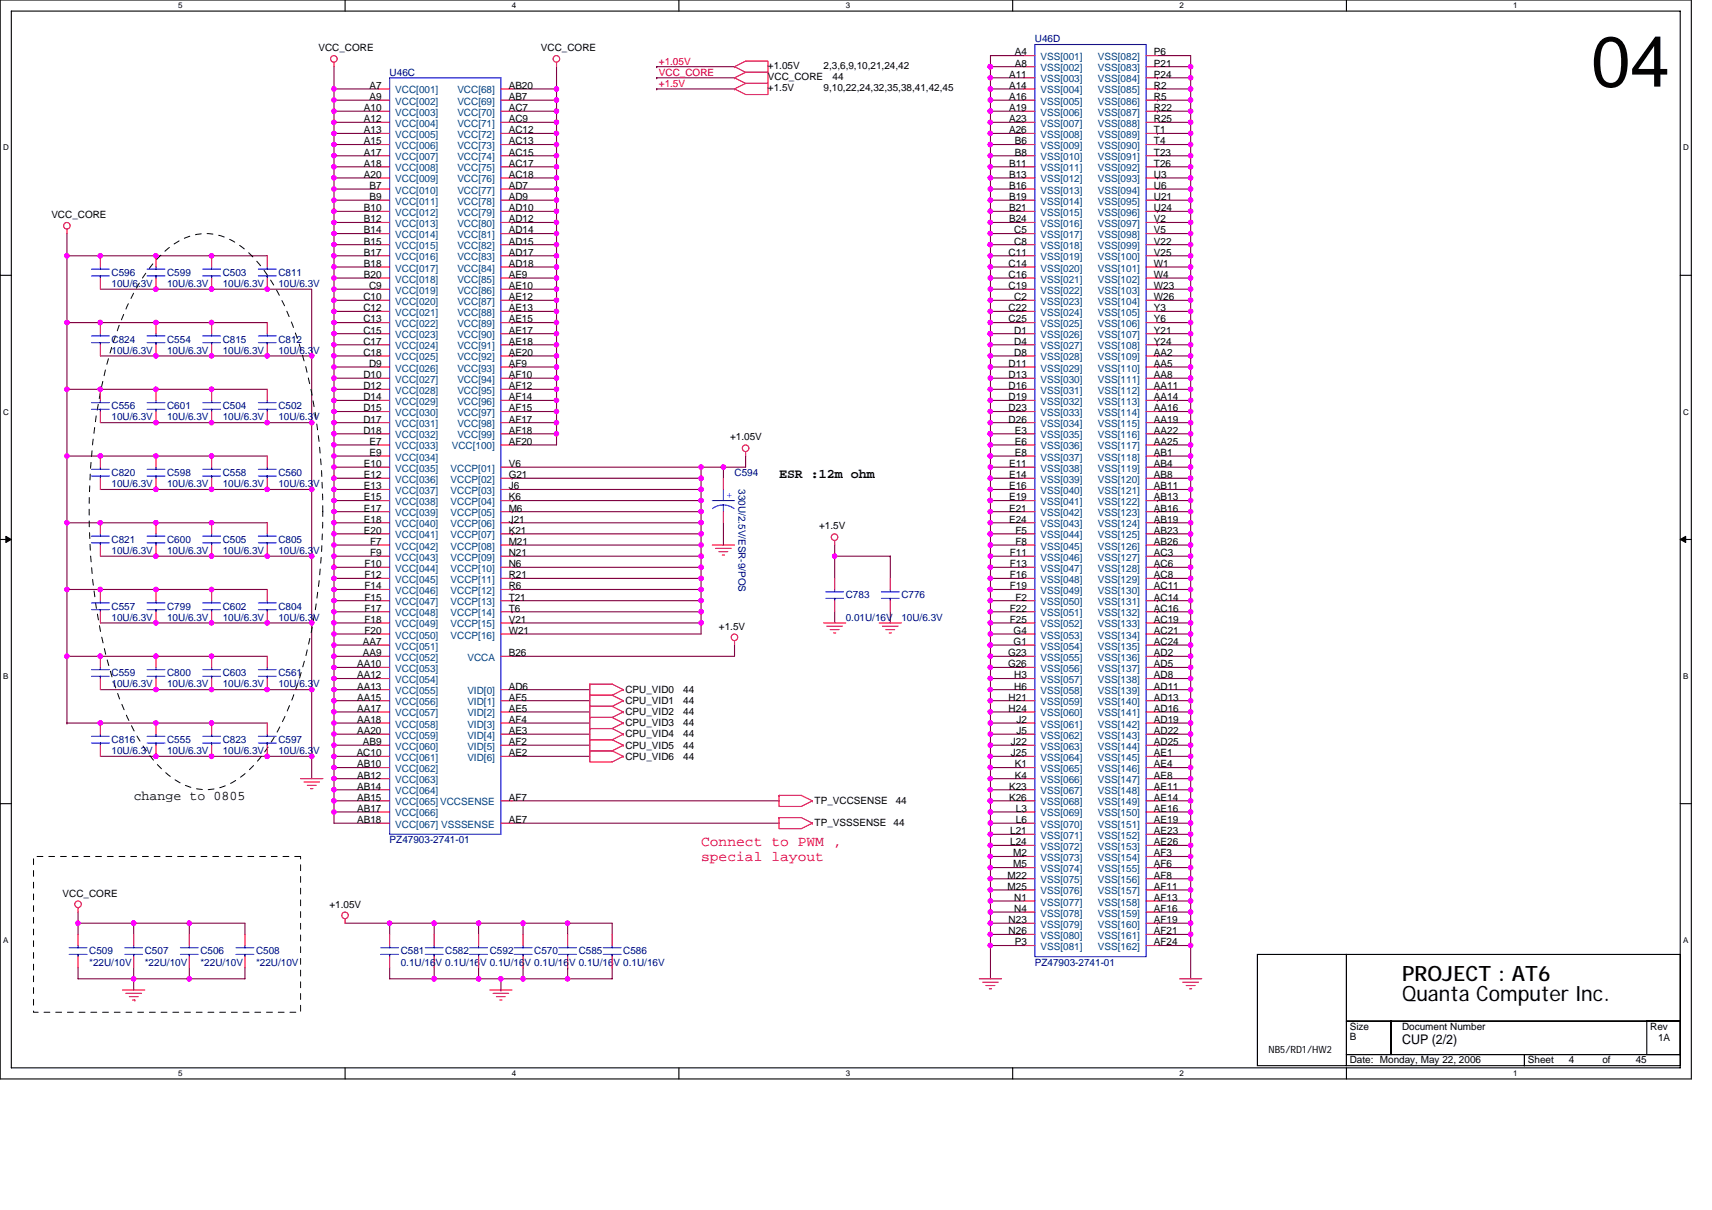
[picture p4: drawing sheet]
<svg xmlns="http://www.w3.org/2000/svg" width="297mm" height="210mm" viewBox="0 0 297 210" stroke-linecap="round" stroke-linejoin="round" font-family="sans-serif">
<defs><g id="words">
<text font-size="12.3" x="276.1" y="15">04</text>
<g font-size="3.7">
<text x="243.3" y="173.7">Quanta Computer Inc.</text>
<text x="243.3" y="170.2">PROJECT : AT6</text>
</g>
<g font-size="2.5" fill="#f00">
<text x="121.6" y="146.7">Connect to PWM ,</text>
<text x="121.6" y="149.4">special layout</text>
</g>
<g font-size="2.3">
<text x="135.2" y="83">ESR :12m ohm</text>
<text x="23.2" y="138.9">change to 0805</text>
<text x="243.3" y="181.2">CUP (2/2)</text>
</g>
<g font-size="1.7">
<text x="55.2" y="8.9">VCC_CORE</text>
<text x="93.8" y="8.9">VCC_CORE</text>
<text x="133.2" y="12">+1.05V</text>
<text x="142.9" y="12">2,3,6,9,10,21,24,42</text>
<text x="176.1" y="9.6">A4</text>
<text x="176.1" y="11.6">A8</text>
<text x="200.2" y="9.6">P6</text>
<text x="200.2" y="11.6">P21</text>
<text x="64.1" y="15.4">A7</text>
<text x="64.1" y="17.4">A9</text>
<text x="88.3" y="15.4">AB20</text>
<text x="88.3" y="17.4">AB7</text>
<text x="133.2" y="13.9">VCC_CORE</text>
<text x="133.2" y="15.8">+1.5V</text>
<text x="142.9" y="15.8">9,10,22,24,32,35,38,41,42,45</text>
<text x="144.4" y="13.9">44</text>
<text x="175.1" y="13.5">A11</text>
<text x="175.1" y="15.4">A14</text>
<text x="175.1" y="17.4">A16</text>
<text x="200.2" y="13.5">P24</text>
<text x="200.2" y="15.4">R2</text>
<text x="200.2" y="17.4">R5</text>
<text x="63.1" y="19.3">A10</text>
<text x="63.1" y="21.2">A12</text>
<text x="63.1" y="23.1">A13</text>
<text x="88.3" y="19.3">AC7</text>
<text x="88.3" y="21.2">AC9</text>
<text x="88.3" y="23.1">AC12</text>
<text x="175.1" y="19.3">A19</text>
<text x="175.1" y="21.2">A23</text>
<text x="175.1" y="23.1">A26</text>
<text x="200.2" y="19.3">R22</text>
<text x="200.2" y="21.2">R25</text>
<text x="200.2" y="23.1">T1</text>
<text x="63.1" y="25.1">A15</text>
<text x="63.1" y="27">A17</text>
<text x="63.1" y="28.9">A18</text>
<text x="88.3" y="25.1">AC13</text>
<text x="88.3" y="27">AC15</text>
<text x="88.3" y="28.9">AC17</text>
<text x="175.1" y="28.9">B11</text>
<text x="176.1" y="25.1">B6</text>
<text x="176.1" y="27">B8</text>
<text x="200.2" y="25.1">T4</text>
<text x="200.2" y="27">T23</text>
<text x="200.2" y="28.9">T26</text>
<text x="63.1" y="30.9">A20</text>
<text x="64.1" y="32.8">B7</text>
<text x="64.1" y="34.7">B9</text>
<text x="88.3" y="30.9">AC18</text>
<text x="88.3" y="32.8">AD7</text>
<text x="88.3" y="34.7">AD9</text>
<text x="175.1" y="30.9">B13</text>
<text x="175.1" y="32.8">B16</text>
<text x="175.1" y="34.7">B19</text>
<text x="200.2" y="30.9">U3</text>
<text x="200.2" y="32.8">U6</text>
<text x="200.2" y="34.7">U21</text>
<text x="8.9" y="37.8">VCC_CORE</text>
<text x="63.1" y="36.7">B10</text>
<text x="63.1" y="38.6">B12</text>
<text x="63.1" y="40.5">B14</text>
<text x="88.3" y="36.7">AD10</text>
<text x="88.3" y="38.6">AD12</text>
<text x="88.3" y="40.5">AD14</text>
<text x="175.1" y="36.7">B21</text>
<text x="175.1" y="38.6">B24</text>
<text x="176" y="40.5">C5</text>
<text x="200.2" y="36.7">U24</text>
<text x="200.2" y="38.6">V2</text>
<text x="200.2" y="40.5">V5</text>
<text x="63.1" y="42.4">B15</text>
<text x="63.1" y="44.4">B17</text>
<text x="63.1" y="46.3">B18</text>
<text x="88.3" y="42.4">AD15</text>
<text x="88.3" y="44.4">AD17</text>
<text x="88.3" y="46.3">AD18</text>
<text x="175" y="44.4">C11</text>
<text x="175" y="46.3">C14</text>
<text x="176" y="42.4">C8</text>
<text x="200.2" y="42.4">V22</text>
<text x="200.2" y="44.4">V25</text>
<text x="200.2" y="46.3">W1</text>
<text x="63.1" y="52.1">C10</text>
<text x="63.1" y="48.2">B20</text>
<text x="64" y="50.2">C9</text>
<text x="88.3" y="48.2">AE9</text>
<text x="88.3" y="50.2">AE10</text>
<text x="88.3" y="52.1">AE12</text>
<text x="175" y="48.2">C16</text>
<text x="175" y="50.2">C19</text>
<text x="176" y="52.1">C2</text>
<text x="200.2" y="48.2">W4</text>
<text x="200.2" y="50.2">W23</text>
<text x="200.2" y="52.1">W26</text>
<text x="63.1" y="54">C12</text>
<text x="63.1" y="56">C13</text>
<text x="63.1" y="57.9">C15</text>
<text x="63.1" y="59.8">C17</text>
<text x="88.3" y="54">AE13</text>
<text x="88.3" y="56">AE15</text>
<text x="88.3" y="57.9">AE17</text>
<text x="88.3" y="59.8">AE18</text>
<text x="175" y="54">C22</text>
<text x="175" y="56">C25</text>
<text x="176" y="57.9">D1</text>
<text x="176" y="59.8">D4</text>
<text x="200.2" y="54">Y3</text>
<text x="200.2" y="56">Y6</text>
<text x="200.2" y="57.9">Y21</text>
<text x="200.2" y="59.8">Y24</text>
<text x="63.1" y="61.7">C18</text>
<text x="63.1" y="65.6">D10</text>
<text x="64" y="63.7">D9</text>
<text x="88.3" y="61.7">AE20</text>
<text x="88.3" y="63.7">AF9</text>
<text x="88.3" y="65.6">AF10</text>
<text x="175" y="63.7">D11</text>
<text x="175" y="65.6">D13</text>
<text x="176" y="61.7">D8</text>
<text x="200.2" y="61.7">AA2</text>
<text x="200.2" y="63.7">AA5</text>
<text x="200.2" y="65.6">AA8</text>
<text x="63.1" y="67.5">D12</text>
<text x="63.1" y="69.5">D14</text>
<text x="63.1" y="71.4">D15</text>
<text x="88.3" y="67.5">AF12</text>
<text x="88.3" y="69.5">AF14</text>
<text x="88.3" y="71.4">AF15</text>
<text x="175" y="67.5">D16</text>
<text x="175" y="69.5">D19</text>
<text x="175" y="71.4">D23</text>
<text x="200.2" y="67.5">AA11</text>
<text x="200.2" y="69.5">AA14</text>
<text x="200.2" y="71.4">AA16</text>
<text x="63.1" y="73.3">D17</text>
<text x="63.1" y="75.3">D18</text>
<text x="64.1" y="77.2">E7</text>
<text x="88.3" y="77.2">AF20</text>
<text x="88.3" y="73.3">AF17</text>
<text x="88.3" y="75.3">AF18</text>
<text x="126.7" y="76.4">+1.05V</text>
<text x="175" y="73.3">D26</text>
<text x="176.1" y="75.3">E3</text>
<text x="176.1" y="77.2">E6</text>
<text x="200.2" y="73.3">AA19</text>
<text x="200.2" y="75.3">AA22</text>
<text x="200.2" y="77.2">AA25</text>
<text x="63.1" y="81">E10</text>
<text x="63.1" y="83">E12</text>
<text x="64.1" y="79.1">E9</text>
<text x="88.3" y="81">V6</text>
<text x="88.3" y="83">G21</text>
<text x="175.1" y="81">E11</text>
<text x="175.1" y="83">E14</text>
<text x="176.1" y="79.1">E8</text>
<text x="200.2" y="79.1">AB1</text>
<text x="200.2" y="81">AB4</text>
<text x="200.2" y="83">AB8</text>
<text x="63.1" y="84.9">E13</text>
<text x="63.1" y="86.8">E15</text>
<text x="63.1" y="88.8">E17</text>
<text x="88.3" y="84.9">J6</text>
<text x="88.3" y="86.8">K6</text>
<text x="88.3" y="88.8">M6</text>
<text x="175.1" y="84.9">E16</text>
<text x="175.1" y="86.8">E19</text>
<text x="175.1" y="88.8">E21</text>
<text x="200.2" y="84.9">AB11</text>
<text x="200.2" y="86.8">AB13</text>
<text x="200.2" y="88.8">AB16</text>
<text x="63.1" y="90.7">E18</text>
<text x="63.1" y="92.6">E20</text>
<text x="64.2" y="94.6">F7</text>
<text x="88.3" y="90.7">J21</text>
<text x="88.3" y="92.6">K21</text>
<text x="88.3" y="94.6">M21</text>
<text x="142.1" y="91.9">+1.5V</text>
<text x="175.1" y="90.7">E24</text>
<text x="176.2" y="92.6">F5</text>
<text x="176.2" y="94.6">F8</text>
<text x="200.2" y="90.7">AB19</text>
<text x="200.2" y="92.6">AB23</text>
<text x="200.2" y="94.6">AB26</text>
<text x="63.2" y="98.4">F10</text>
<text x="63.2" y="100.4">F12</text>
<text x="64.2" y="96.5">F9</text>
<text x="88.3" y="96.5">N21</text>
<text x="88.3" y="98.4">N6</text>
<text x="88.3" y="100.4">R21</text>
<text x="175.2" y="96.5">F11</text>
<text x="175.2" y="98.4">F13</text>
<text x="175.2" y="100.4">F16</text>
<text x="200.2" y="96.5">AC3</text>
<text x="200.2" y="98.4">AC6</text>
<text x="200.2" y="100.4">AC8</text>
<text x="63.2" y="102.3">F14</text>
<text x="63.2" y="104.2">F15</text>
<text x="63.2" y="106.2">F17</text>
<text x="88.3" y="102.3">R6</text>
<text x="88.3" y="104.2">T21</text>
<text x="88.3" y="106.2">T6</text>
<text x="175.2" y="102.3">F19</text>
<text x="175.2" y="106.2">F22</text>
<text x="176.2" y="104.2">F2</text>
<text x="200.2" y="102.3">AC11</text>
<text x="200.2" y="104.2">AC14</text>
<text x="200.2" y="106.2">AC16</text>
<text x="62.9" y="111.9">AA7</text>
<text x="62.9" y="113.9">AA9</text>
<text x="63.2" y="108.1">F18</text>
<text x="63.2" y="110">F20</text>
<text x="88.3" y="108.1">V21</text>
<text x="88.3" y="110">W21</text>
<text x="88.3" y="113.9">B26</text>
<text x="124.7" y="109.3">+1.5V</text>
<text x="174.9" y="113.9">G23</text>
<text x="175.2" y="108.1">F25</text>
<text x="175.9" y="110">G4</text>
<text x="175.9" y="111.9">G1</text>
<text x="200.2" y="108.1">AC19</text>
<text x="200.2" y="110">AC21</text>
<text x="200.2" y="111.9">AC24</text>
<text x="200.2" y="113.9">AD2</text>
<text x="62" y="115.8">AA10</text>
<text x="62" y="117.7">AA12</text>
<text x="62" y="119.7">AA13</text>
<text x="88.3" y="119.7">AD6</text>
<text x="174.9" y="115.8">G26</text>
<text x="176" y="117.7">H3</text>
<text x="176" y="119.7">H6</text>
<text x="200.2" y="115.8">AD5</text>
<text x="200.2" y="117.7">AD8</text>
<text x="200.2" y="119.7">AD11</text>
<text x="62" y="121.6">AA15</text>
<text x="62" y="123.5">AA17</text>
<text x="62" y="125.5">AA18</text>
<text x="88.3" y="121.6">AF5</text>
<text x="88.3" y="123.5">AE5</text>
<text x="88.3" y="125.5">AF4</text>
<text x="108.5" y="120.3">CPU_VID0</text>
<text x="108.5" y="122.2">CPU_VID1</text>
<text x="108.5" y="124.1">CPU_VID2</text>
<text x="118.6" y="120.3">44</text>
<text x="118.6" y="122.2">44</text>
<text x="118.6" y="124.1">44</text>
<text x="175" y="121.6">H21</text>
<text x="175" y="123.5">H24</text>
<text x="176.4" y="125.5">J2</text>
<text x="200.2" y="121.6">AD13</text>
<text x="200.2" y="123.5">AD16</text>
<text x="200.2" y="125.5">AD19</text>
<text x="61.9" y="131.2">AC10</text>
<text x="62" y="127.4">AA20</text>
<text x="62.9" y="129.3">AB9</text>
<text x="88.3" y="127.4">AE3</text>
<text x="88.3" y="129.3">AF2</text>
<text x="88.3" y="131.2">AE2</text>
<text x="108.5" y="126">CPU_VID3</text>
<text x="108.5" y="128">CPU_VID4</text>
<text x="108.5" y="129.9">CPU_VID5</text>
<text x="108.5" y="131.8">CPU_VID6</text>
<text x="118.6" y="126">44</text>
<text x="118.6" y="128">44</text>
<text x="118.6" y="129.9">44</text>
<text x="118.6" y="131.8">44</text>
<text x="175.4" y="129.3">J22</text>
<text x="175.4" y="131.2">J25</text>
<text x="176.4" y="127.4">J5</text>
<text x="200.2" y="127.4">AD22</text>
<text x="200.2" y="129.3">AD25</text>
<text x="200.2" y="131.2">AE1</text>
<text x="62" y="133.2">AB10</text>
<text x="62" y="135.1">AB12</text>
<text x="62" y="137">AB14</text>
<text x="175.1" y="137">K23</text>
<text x="176.1" y="133.2">K1</text>
<text x="176.1" y="135.1">K4</text>
<text x="200.2" y="133.2">AE4</text>
<text x="200.2" y="135.1">AE8</text>
<text x="200.2" y="137">AE11</text>
<text x="62" y="139">AB15</text>
<text x="62" y="140.9">AB17</text>
<text x="62" y="142.8">AB18</text>
<text x="88.3" y="142.8">AE7</text>
<text x="88.3" y="139">AF7</text>
<text x="141.3" y="139.6">TP_VCCSENSE</text>
<text x="141.3" y="143.4">TP_VSSSENSE</text>
<text x="155" y="143.4">44</text>
<text x="155.4" y="139.6">44</text>
<text x="175.1" y="139">K26</text>
<text x="176.3" y="140.9">L3</text>
<text x="176.3" y="142.8">L6</text>
<text x="200.2" y="139">AE14</text>
<text x="200.2" y="140.9">AE16</text>
<text x="200.2" y="142.8">AE19</text>
<text x="175.3" y="144.8">L21</text>
<text x="175.3" y="146.7">L24</text>
<text x="175.8" y="148.6">M2</text>
<text x="200.2" y="144.8">AE23</text>
<text x="200.2" y="146.7">AE26</text>
<text x="200.2" y="148.6">AF3</text>
<text x="10.9" y="155.6">VCC_CORE</text>
<text x="174.8" y="152.5">M22</text>
<text x="174.8" y="154.4">M25</text>
<text x="175.8" y="150.5">M5</text>
<text x="200.2" y="150.5">AF6</text>
<text x="200.2" y="152.5">AF8</text>
<text x="200.2" y="154.4">AF11</text>
<text x="57.2" y="157.5">+1.05V</text>
<text x="175" y="160.2">N23</text>
<text x="176" y="156.3">N1</text>
<text x="176" y="158.3">N4</text>
<text x="200.2" y="156.3">AF13</text>
<text x="200.2" y="158.3">AF16</text>
<text x="200.2" y="160.2">AF19</text>
<text x="175" y="162.1">N26</text>
<text x="176.1" y="164.1">P3</text>
<text x="200.2" y="162.1">AF21</text>
<text x="200.2" y="164.1">AF24</text>
<text x="234.2" y="178.8">Size</text>
<text x="243.3" y="178.8">Document Number</text>
<text x="286.3" y="178.8">Rev</text>
<text x="220.1" y="182.8">NB5/RD1/HW2</text>
<text x="234.2" y="184.6">Date: Monday, May 22, 2006</text>
<text x="234.2" y="180.5">B</text>
<text x="265.1" y="184.6">Sheet</text>
<text x="272.2" y="184.6">4</text>
<text x="278" y="184.6">of</text>
<text x="283.8" y="184.6">45</text>
<text x="287.7" y="180.7">1A</text>
</g>
<g font-size="1.7" fill="#f00">
<text x="114.3" y="11.2">+1.05V</text>
<text x="114.3" y="13.1">VCC_CORE</text>
<text x="114.3" y="15">+1.5V</text>
</g>
<g font-size="1.7" fill="#000080">
<text x="179.6" y="7.3">U46D</text>
<text x="67.6" y="13.1">U46C</text>
<text x="19.3" y="47.9">C596</text>
<text x="29" y="47.9">C599</text>
<text x="38.6" y="47.9">C503</text>
<text x="48.3" y="47.9">C811</text>
<text x="19.3" y="49.8">10U/6.3V</text>
<text x="29" y="49.8">10U/6.3V</text>
<text x="38.6" y="49.8">10U/6.3V</text>
<text x="48.3" y="49.8">10U/6.3V</text>
<text x="19.3" y="59.5">C824</text>
<text x="29" y="59.5">C554</text>
<text x="38.6" y="59.5">C815</text>
<text x="48.3" y="59.5">C812</text>
<text x="19.3" y="61.4">10U/6.3V</text>
<text x="29" y="61.4">10U/6.3V</text>
<text x="38.6" y="61.4">10U/6.3V</text>
<text x="48.3" y="61.4">10U/6.3V</text>
<text x="19.3" y="71">C556</text>
<text x="29" y="71">C601</text>
<text x="38.6" y="71">C504</text>
<text x="48.3" y="71">C502</text>
<text x="19.3" y="73">10U/6.3V</text>
<text x="29" y="73">10U/6.3V</text>
<text x="38.6" y="73">10U/6.3V</text>
<text x="48.3" y="73">10U/6.3V</text>
<text x="19.3" y="82.6">C820</text>
<text x="29" y="82.6">C598</text>
<text x="38.6" y="82.6">C558</text>
<text x="48.3" y="82.6">C560</text>
<text x="127.4" y="82.6">C594</text>
<text x="19.3" y="84.5">10U/6.3V</text>
<text x="29" y="84.5">10U/6.3V</text>
<text x="38.6" y="84.5">10U/6.3V</text>
<text x="48.3" y="84.5">10U/6.3V</text>
<text x="128.1" y="84.9" transform="rotate(90 128.1 84.9)">330U/2.5V/ESR-9/POS</text>
<text x="19.3" y="94.2">C821</text>
<text x="29" y="94.2">C600</text>
<text x="38.6" y="94.2">C505</text>
<text x="48.3" y="94.2">C805</text>
<text x="19.3" y="96.1">10U/6.3V</text>
<text x="29" y="96.1">10U/6.3V</text>
<text x="38.6" y="96.1">10U/6.3V</text>
<text x="48.3" y="96.1">10U/6.3V</text>
<text x="19.3" y="105.8">C557</text>
<text x="19.3" y="107.7">10U/6.3V</text>
<text x="29" y="105.8">C799</text>
<text x="29" y="107.7">10U/6.3V</text>
<text x="38.6" y="105.8">C602</text>
<text x="38.6" y="107.7">10U/6.3V</text>
<text x="48.3" y="105.8">C804</text>
<text x="48.3" y="107.7">10U/6.3V</text>
<text x="146.7" y="103.8">C783</text>
<text x="146.7" y="107.7">0.01U/16V</text>
<text x="156.4" y="103.8">C776</text>
<text x="156.4" y="107.7">10U/6.3V</text>
<text x="19.3" y="117.4">C559</text>
<text x="19.3" y="119.3">10U/6.3V</text>
<text x="29" y="117.4">C800</text>
<text x="29" y="119.3">10U/6.3V</text>
<text x="38.6" y="117.4">C603</text>
<text x="38.6" y="119.3">10U/6.3V</text>
<text x="48.3" y="117.4">C561</text>
<text x="48.3" y="119.3">10U/6.3V</text>
<text x="19.3" y="128.9">C816</text>
<text x="19.3" y="130.9">10U/6.3V</text>
<text x="29" y="128.9">C555</text>
<text x="29" y="130.9">10U/6.3V</text>
<text x="38.6" y="128.9">C823</text>
<text x="38.6" y="130.9">10U/6.3V</text>
<text x="48.3" y="128.9">C597</text>
<text x="48.3" y="130.9">10U/6.3V</text>
<text x="67.6" y="146.3">PZ47903-2741-01</text>
<text x="15.5" y="165.6">C509</text>
<text x="15.5" y="167.6">*22U/10V</text>
<text x="25.1" y="165.6">C507</text>
<text x="25.1" y="167.6">*22U/10V</text>
<text x="34.8" y="165.6">C506</text>
<text x="34.8" y="167.6">*22U/10V</text>
<text x="44.4" y="165.6">C508</text>
<text x="44.4" y="167.6">*22U/10V</text>
<text x="69.5" y="165.6">C581</text>
<text x="69.5" y="167.6">0.1U/16V 0.1U/16V 0.1U/16V 0.1U/16V 0.1U/16V 0.1U/16V</text>
<text x="77.3" y="165.6">C582</text>
<text x="85" y="165.6">C592</text>
<text x="92.7" y="165.6">C570</text>
<text x="100.4" y="165.6">C585</text>
<text x="108.1" y="165.6">C586</text>
<text x="179.6" y="167.6">PZ47903-2741-01</text>
</g>
<g font-size="1.7" fill="#004080">
<text x="180.5" y="10.4">VSS[001]</text>
<text x="190.5" y="10.4">VSS[082]</text>
<text x="68.6" y="16.2">VCC[001]</text>
<text x="79.4" y="16.2">VCC[68]</text>
<text x="180.5" y="12.4">VSS[002]</text>
<text x="180.5" y="14.3">VSS[003]</text>
<text x="180.5" y="16.2">VSS[004]</text>
<text x="190.5" y="12.4">VSS[083]</text>
<text x="190.5" y="14.3">VSS[084]</text>
<text x="190.5" y="16.2">VSS[085]</text>
<text x="68.6" y="18.2">VCC[002]</text>
<text x="68.6" y="20.1">VCC[003]</text>
<text x="68.6" y="22">VCC[004]</text>
<text x="68.6" y="23.9">VCC[005]</text>
<text x="79.4" y="18.2">VCC[69]</text>
<text x="79.4" y="20.1">VCC[70]</text>
<text x="79.4" y="22">VCC[71]</text>
<text x="79.4" y="23.9">VCC[72]</text>
<text x="180.5" y="18.2">VSS[005]</text>
<text x="180.5" y="20.1">VSS[006]</text>
<text x="180.5" y="22">VSS[007]</text>
<text x="180.5" y="23.9">VSS[008]</text>
<text x="190.5" y="18.2">VSS[086]</text>
<text x="190.5" y="20.1">VSS[087]</text>
<text x="190.5" y="22">VSS[088]</text>
<text x="190.5" y="23.9">VSS[089]</text>
<text x="68.6" y="25.9">VCC[006]</text>
<text x="68.6" y="27.8">VCC[007]</text>
<text x="68.6" y="29.7">VCC[008]</text>
<text x="79.4" y="25.9">VCC[73]</text>
<text x="79.4" y="27.8">VCC[74]</text>
<text x="79.4" y="29.7">VCC[75]</text>
<text x="180.5" y="25.9">VSS[009]</text>
<text x="180.5" y="27.8">VSS[010]</text>
<text x="180.5" y="29.7">VSS[011]</text>
<text x="190.5" y="25.9">VSS[090]</text>
<text x="190.5" y="27.8">VSS[091]</text>
<text x="190.5" y="29.7">VSS[092]</text>
<text x="68.6" y="31.7">VCC[009]</text>
<text x="68.6" y="33.6">VCC[010]</text>
<text x="68.6" y="35.5">VCC[011]</text>
<text x="79.4" y="31.7">VCC[76]</text>
<text x="79.4" y="33.6">VCC[77]</text>
<text x="79.4" y="35.5">VCC[78]</text>
<text x="180.5" y="31.7">VSS[012]</text>
<text x="180.5" y="33.6">VSS[013]</text>
<text x="180.5" y="35.5">VSS[014]</text>
<text x="190.5" y="31.7">VSS[093]</text>
<text x="190.5" y="33.6">VSS[094]</text>
<text x="190.5" y="35.5">VSS[095]</text>
<text x="68.6" y="37.5">VCC[012]</text>
<text x="68.6" y="39.4">VCC[013]</text>
<text x="68.6" y="41.3">VCC[014]</text>
<text x="79.4" y="37.5">VCC[79]</text>
<text x="79.4" y="39.4">VCC[80]</text>
<text x="79.4" y="41.3">VCC[81]</text>
<text x="180.5" y="37.5">VSS[015]</text>
<text x="180.5" y="39.4">VSS[016]</text>
<text x="180.5" y="41.3">VSS[017]</text>
<text x="190.5" y="37.5">VSS[096]</text>
<text x="190.5" y="39.4">VSS[097]</text>
<text x="190.5" y="41.3">VSS[098]</text>
<text x="68.6" y="43.2">VCC[015]</text>
<text x="68.6" y="45.2">VCC[016]</text>
<text x="68.6" y="47.1">VCC[017]</text>
<text x="79.4" y="43.2">VCC[82]</text>
<text x="79.4" y="45.2">VCC[83]</text>
<text x="79.4" y="47.1">VCC[84]</text>
<text x="180.5" y="43.2">VSS[018]</text>
<text x="180.5" y="45.2">VSS[019]</text>
<text x="180.5" y="47.1">VSS[020]</text>
<text x="190.5" y="43.2">VSS[099]</text>
<text x="190.5" y="45.2">VSS[100]</text>
<text x="190.5" y="47.1">VSS[101]</text>
<text x="68.6" y="49">VCC[018]</text>
<text x="68.6" y="51">VCC[019]</text>
<text x="68.6" y="52.9">VCC[020]</text>
<text x="79.4" y="49">VCC[85]</text>
<text x="79.4" y="51">VCC[86]</text>
<text x="79.4" y="52.9">VCC[87]</text>
<text x="180.5" y="49">VSS[021]</text>
<text x="180.5" y="51">VSS[022]</text>
<text x="180.5" y="52.9">VSS[023]</text>
<text x="190.5" y="49">VSS[102]</text>
<text x="190.5" y="51">VSS[103]</text>
<text x="190.5" y="52.9">VSS[104]</text>
<text x="68.6" y="54.8">VCC[021]</text>
<text x="68.6" y="56.8">VCC[022]</text>
<text x="68.6" y="58.7">VCC[023]</text>
<text x="79.4" y="54.8">VCC[88]</text>
<text x="79.4" y="56.8">VCC[89]</text>
<text x="79.4" y="58.7">VCC[90]</text>
<text x="180.5" y="54.8">VSS[024]</text>
<text x="180.5" y="56.8">VSS[025]</text>
<text x="180.5" y="58.7">VSS[026]</text>
<text x="190.5" y="54.8">VSS[105]</text>
<text x="190.5" y="56.8">VSS[106]</text>
<text x="190.5" y="58.7">VSS[107]</text>
<text x="68.6" y="60.6">VCC[024]</text>
<text x="68.6" y="62.5">VCC[025]</text>
<text x="68.6" y="64.5">VCC[026]</text>
<text x="79.4" y="60.6">VCC[91]</text>
<text x="79.4" y="62.5">VCC[92]</text>
<text x="79.4" y="64.5">VCC[93]</text>
<text x="180.5" y="60.6">VSS[027]</text>
<text x="180.5" y="62.5">VSS[028]</text>
<text x="180.5" y="64.5">VSS[029]</text>
<text x="190.5" y="60.6">VSS[108]</text>
<text x="190.5" y="62.5">VSS[109]</text>
<text x="190.5" y="64.5">VSS[110]</text>
<text x="68.6" y="66.4">VCC[027]</text>
<text x="68.6" y="68.3">VCC[028]</text>
<text x="68.6" y="70.3">VCC[029]</text>
<text x="79.4" y="66.4">VCC[94]</text>
<text x="79.4" y="68.3">VCC[95]</text>
<text x="79.4" y="70.3">VCC[96]</text>
<text x="180.5" y="66.4">VSS[030]</text>
<text x="180.5" y="68.3">VSS[031]</text>
<text x="180.5" y="70.3">VSS[032]</text>
<text x="190.5" y="66.4">VSS[111]</text>
<text x="190.5" y="68.3">VSS[112]</text>
<text x="190.5" y="70.3">VSS[113]</text>
<text x="68.6" y="72.2">VCC[030]</text>
<text x="68.6" y="74.1">VCC[031]</text>
<text x="68.6" y="76.1">VCC[032]</text>
<text x="68.6" y="78">VCC[033]</text>
<text x="78.4" y="78">VCC[100]</text>
<text x="79.4" y="72.2">VCC[97]</text>
<text x="79.4" y="74.1">VCC[98]</text>
<text x="79.4" y="76.1">VCC[99]</text>
<text x="180.5" y="72.2">VSS[033]</text>
<text x="180.5" y="74.1">VSS[034]</text>
<text x="180.5" y="76.1">VSS[035]</text>
<text x="180.5" y="78">VSS[036]</text>
<text x="190.5" y="72.2">VSS[114]</text>
<text x="190.5" y="74.1">VSS[115]</text>
<text x="190.5" y="76.1">VSS[116]</text>
<text x="190.5" y="78">VSS[117]</text>
<text x="68.6" y="79.9">VCC[034]</text>
<text x="68.6" y="81.9">VCC[035]</text>
<text x="68.6" y="83.8">VCC[036]</text>
<text x="78.2" y="81.9">VCCP[01]</text>
<text x="78.2" y="83.8">VCCP[02]</text>
<text x="180.5" y="79.9">VSS[037]</text>
<text x="180.5" y="81.9">VSS[038]</text>
<text x="180.5" y="83.8">VSS[039]</text>
<text x="190.5" y="79.9">VSS[118]</text>
<text x="190.5" y="81.9">VSS[119]</text>
<text x="190.5" y="83.8">VSS[120]</text>
<text x="68.6" y="85.7">VCC[037]</text>
<text x="68.6" y="87.7">VCC[038]</text>
<text x="68.6" y="89.6">VCC[039]</text>
<text x="78.2" y="85.7">VCCP[03]</text>
<text x="78.2" y="87.7">VCCP[04]</text>
<text x="78.2" y="89.6">VCCP[05]</text>
<text x="180.5" y="85.7">VSS[040]</text>
<text x="180.5" y="87.7">VSS[041]</text>
<text x="180.5" y="89.6">VSS[042]</text>
<text x="190.5" y="85.7">VSS[121]</text>
<text x="190.5" y="87.7">VSS[122]</text>
<text x="190.5" y="89.6">VSS[123]</text>
<text x="68.6" y="91.5">VCC[040]</text>
<text x="68.6" y="93.4">VCC[041]</text>
<text x="68.6" y="95.4">VCC[042]</text>
<text x="78.2" y="91.5">VCCP[06]</text>
<text x="78.2" y="93.4">VCCP[07]</text>
<text x="78.2" y="95.4">VCCP[08]</text>
<text x="180.5" y="91.5">VSS[043]</text>
<text x="180.5" y="93.4">VSS[044]</text>
<text x="180.5" y="95.4">VSS[045]</text>
<text x="190.5" y="91.5">VSS[124]</text>
<text x="190.5" y="93.4">VSS[125]</text>
<text x="190.5" y="95.4">VSS[126]</text>
<text x="68.6" y="97.3">VCC[043]</text>
<text x="68.6" y="99.2">VCC[044]</text>
<text x="68.6" y="101.2">VCC[045]</text>
<text x="78.2" y="97.3">VCCP[09]</text>
<text x="78.2" y="99.2">VCCP[10]</text>
<text x="78.2" y="101.2">VCCP[11]</text>
<text x="180.5" y="97.3">VSS[046]</text>
<text x="180.5" y="99.2">VSS[047]</text>
<text x="180.5" y="101.2">VSS[048]</text>
<text x="190.5" y="97.3">VSS[127]</text>
<text x="190.5" y="99.2">VSS[128]</text>
<text x="190.5" y="101.2">VSS[129]</text>
<text x="68.6" y="103.1">VCC[046]</text>
<text x="68.6" y="105">VCC[047]</text>
<text x="68.6" y="107">VCC[048]</text>
<text x="78.2" y="103.1">VCCP[12]</text>
<text x="78.2" y="105">VCCP[13]</text>
<text x="78.2" y="107">VCCP[14]</text>
<text x="180.5" y="103.1">VSS[049]</text>
<text x="180.5" y="105">VSS[050]</text>
<text x="180.5" y="107">VSS[051]</text>
<text x="190.5" y="103.1">VSS[130]</text>
<text x="190.5" y="105">VSS[131]</text>
<text x="190.5" y="107">VSS[132]</text>
<text x="68.6" y="108.9">VCC[049]</text>
<text x="68.6" y="110.8">VCC[050]</text>
<text x="68.6" y="112.7">VCC[051]</text>
<text x="78.2" y="108.9">VCCP[15]</text>
<text x="78.2" y="110.8">VCCP[16]</text>
<text x="180.5" y="108.9">VSS[052]</text>
<text x="180.5" y="110.8">VSS[053]</text>
<text x="180.5" y="112.7">VSS[054]</text>
<text x="190.5" y="108.9">VSS[133]</text>
<text x="190.5" y="110.8">VSS[134]</text>
<text x="190.5" y="112.7">VSS[135]</text>
<text x="68.6" y="114.7">VCC[052]</text>
<text x="68.6" y="116.6">VCC[053]</text>
<text x="68.6" y="118.5">VCC[054]</text>
<text x="81.1" y="114.7">VCCA</text>
<text x="180.5" y="114.7">VSS[055]</text>
<text x="180.5" y="116.6">VSS[056]</text>
<text x="180.5" y="118.5">VSS[057]</text>
<text x="190.5" y="114.7">VSS[136]</text>
<text x="190.5" y="116.6">VSS[137]</text>
<text x="190.5" y="118.5">VSS[138]</text>
<text x="68.6" y="120.5">VCC[055]</text>
<text x="68.6" y="122.4">VCC[056]</text>
<text x="68.6" y="124.3">VCC[057]</text>
<text x="81.1" y="120.5">VID[0]</text>
<text x="81.1" y="122.4">VID[1]</text>
<text x="81.1" y="124.3">VID[2]</text>
<text x="180.5" y="120.5">VSS[058]</text>
<text x="180.5" y="122.4">VSS[059]</text>
<text x="180.5" y="124.3">VSS[060]</text>
<text x="190.5" y="120.5">VSS[139]</text>
<text x="190.5" y="122.4">VSS[140]</text>
<text x="190.5" y="124.3">VSS[141]</text>
<text x="68.6" y="126.3">VCC[058]</text>
<text x="68.6" y="128.2">VCC[059]</text>
<text x="68.6" y="130.1">VCC[060]</text>
<text x="81.1" y="126.3">VID[3]</text>
<text x="81.1" y="128.2">VID[4]</text>
<text x="81.1" y="130.1">VID[5]</text>
<text x="180.5" y="126.3">VSS[061]</text>
<text x="180.5" y="128.2">VSS[062]</text>
<text x="180.5" y="130.1">VSS[063]</text>
<text x="190.5" y="126.3">VSS[142]</text>
<text x="190.5" y="128.2">VSS[143]</text>
<text x="190.5" y="130.1">VSS[144]</text>
<text x="68.6" y="132">VCC[061]</text>
<text x="68.6" y="134">VCC[062]</text>
<text x="68.6" y="135.9">VCC[063]</text>
<text x="68.6" y="137.8">VCC[064]</text>
<text x="81.1" y="132">VID[6]</text>
<text x="180.5" y="132">VSS[064]</text>
<text x="180.5" y="134">VSS[065]</text>
<text x="180.5" y="135.9">VSS[066]</text>
<text x="180.5" y="137.8">VSS[067]</text>
<text x="190.5" y="132">VSS[145]</text>
<text x="190.5" y="134">VSS[146]</text>
<text x="190.5" y="135.9">VSS[147]</text>
<text x="190.5" y="137.8">VSS[148]</text>
<text x="68.6" y="139.8">VCC[065] VCCSENSE</text>
<text x="68.6" y="141.7">VCC[066]</text>
<text x="68.6" y="143.6">VCC[067] VSSSENSE</text>
<text x="180.5" y="139.8">VSS[068]</text>
<text x="180.5" y="141.7">VSS[069]</text>
<text x="180.5" y="143.6">VSS[070]</text>
<text x="190.5" y="139.8">VSS[149]</text>
<text x="190.5" y="141.7">VSS[150]</text>
<text x="190.5" y="143.6">VSS[151]</text>
<text x="180.5" y="145.6">VSS[071]</text>
<text x="180.5" y="147.5">VSS[072]</text>
<text x="180.5" y="149.4">VSS[073]</text>
<text x="190.5" y="145.6">VSS[152]</text>
<text x="190.5" y="147.5">VSS[153]</text>
<text x="190.5" y="149.4">VSS[154]</text>
<text x="180.5" y="151.3">VSS[074]</text>
<text x="180.5" y="153.3">VSS[075]</text>
<text x="180.5" y="155.2">VSS[076]</text>
<text x="190.5" y="151.3">VSS[155]</text>
<text x="190.5" y="153.3">VSS[156]</text>
<text x="190.5" y="155.2">VSS[157]</text>
<text x="180.5" y="157.1">VSS[077]</text>
<text x="180.5" y="159.1">VSS[078]</text>
<text x="180.5" y="161">VSS[079]</text>
<text x="190.5" y="157.1">VSS[158]</text>
<text x="190.5" y="159.1">VSS[159]</text>
<text x="190.5" y="161">VSS[160]</text>
<text x="180.5" y="162.9">VSS[080]</text>
<text x="180.5" y="164.9">VSS[081]</text>
<text x="190.5" y="162.9">VSS[161]</text>
<text x="190.5" y="164.9">VSS[162]</text>
</g>
<text font-size="1.7" fill="#00f" x="126.1" y="86.5">+</text>
<g font-size="1.4">
<text x="30.9" y="1.5">5</text>
<text x="88.8" y="1.5">4</text>
<text x="146.7" y="1.5">3</text>
<text x="204.7" y="1.5">2</text>
<text x="262.6" y="1.5">1</text>
<text x=".5" y="26.1">D</text>
<text x="292" y="26.1">D</text>
<text x=".5" y="71.9">C</text>
<text x="292" y="71.9">C</text>
<text x=".5" y="117.8">B</text>
<text x="292" y="117.8">B</text>
<text x=".5" y="163.6">A</text>
<text x="292" y="163.6">A</text>
<text x="30.9" y="186.8">5</text>
<text x="88.8" y="186.8">4</text>
<text x="146.7" y="186.8">3</text>
<text x="204.7" y="186.8">2</text>
<text x="262.6" y="186.8">1</text>
</g>
</g></defs>
<path d="M0 0h293.5v187.2h-293.5zM2 1.9h289.5v183.4h-289.5z" fill="none" stroke="#000" stroke-width=".19"/>
<g fill="#fff">
<path d="M30.9 .2h.8v1.6h-.8z"/>
<path d="M30.9 185.5h.8v1.6h-.8z"/>
</g>
<path d="M59.9 0v1.9M59.9 185.3v1.9" fill="none" stroke="#000" stroke-width=".19"/>
<g fill="#fff">
<path d="M88.8 .2h.8v1.6h-.8z"/>
<path d="M88.8 185.5h.8v1.6h-.8z"/>
</g>
<path d="M117.8 0v1.9M117.8 185.3v1.9" fill="none" stroke="#000" stroke-width=".19"/>
<g fill="#fff">
<path d="M146.7 .2h.8v1.6h-.8z"/>
<path d="M146.7 185.5h.8v1.6h-.8z"/>
</g>
<path d="M175.7 0v1.9M175.7 185.3v1.9" fill="none" stroke="#000" stroke-width=".19"/>
<g fill="#fff">
<path d="M204.7 .2h.7v1.6h-.7z"/>
<path d="M204.7 185.5h.7v1.6h-.7z"/>
</g>
<path d="M233.6 0v1.9M233.6 185.3v1.9" fill="none" stroke="#000" stroke-width=".19"/>
<g fill="#fff">
<path d="M262.6 .2h.7v1.6h-.7z"/>
<path d="M262.6 185.5h.7v1.6h-.7z"/>
<path d="M.5 24.8h1v1.6h-1z"/>
<path d="M292 24.8h1v1.6h-1z"/>
<path d="M.5 70.7h1v1.5h-1z"/>
<path d="M292 70.7h1v1.5h-1z"/>
</g>
<path d="M0 47.8h2M291.5 47.8h2" fill="none" stroke="#000" stroke-width=".19"/>
<g fill="#fff">
<path d="M.5 116.5h.9v1.6h-.9z"/>
<path d="M292 116.5h.9v1.6h-.9z"/>
</g>
<path d="M0 93.6h2M291.5 93.6h2" fill="none" stroke="#000" stroke-width=".19"/>
<path d="M1 93.1l1 .5-1 .5zM291.5 93.6l1-.5v1z" fill="#000" stroke="#000" stroke-width=".17"/>
<g fill="#fff">
<path d="M.5 162.4h.9v1.5h-.9z"/>
<path d="M292 162.4h.9v1.5h-.9z"/>
</g>
<path d="M0 139.5h2M291.5 139.5h2M218.2 165.6h15.4v19.3h-15.4zM233.6 165.6h57.9v11.6h-57.9zM233.6 177.2h7.7v5.8h-7.7zM241.3 177.2h50.2v5.8h-50.2zM285.7 177.2h5.8v5.8h-5.8zM233.6 183h30.9v1.9h-30.9zM264.5 183h27v1.9h-27z" fill="none" stroke="#000" stroke-width=".19"/>
<g fill="none" stroke="#800040" stroke-width=".19">
<path d="M58 15.4h7.7M58 17.4h.1M58 19.3v1.9M58 15.4h.1M58 19.3h.1M58 17.4v1.9M58 11.6v3.8M58 17.4h7.7M58 19.3h7.7M58 15.4v2M88.8 15.4h7.8M88.8 17.4h7.8"/>
<path d="M88.8 19.3h7.8M96.6 19.3h.1M96.6 11.6v3.8M96.6 15.4h.1M96.6 19.3v1.9M96.6 17.4v1.9M96.6 17.4h.1M96.6 15.4v2M113.9 11.6h.1M113.9 13.5h.1M113.9 15.4h.1M113.9 11.6h13.5"/>
<path d="M113.9 15.4h13.5M113.9 13.5h13.5M171.8 11.6h.1M171.8 13.5h5.8M171.8 15.4h.1M171.8 17.4h.1M171.8 19.3h.1M171.8 13.5h.1M171.8 15.4v2M171.8 17.4v1.9M171.8 17.4h5.8M171.8 19.3h5.8"/>
<path d="M171.8 11.6h5.8M171.8 15.4h5.8M171.8 11.6v3.8M171.8 19.3v17.4M177.6 9.7h-5.8v1.9M200.8 9.7h5.8v1.9M200.8 11.6h5.8M200.8 13.5h.1M200.8 15.4h.1M200.8 17.4h.1M200.8 19.3h.1M200.8 17.4h5.8"/>
<path d="M200.8 19.3h5.8M200.8 15.4h5.8M200.8 13.5h5.8M206.6 11.6h.1M206.6 17.4v1.9M206.6 15.4v2M206.6 11.6v1.9M206.6 13.5v1.9M206.6 19.3v1.9M58 29h7.7M58 36.7h7.7M58 38.6v1.9"/>
<path d="M58 30.9h7.7M58 32.8h7.7M58 21.2h.1M58 34.7h7.7M58 30.9h.1M58 21.2h7.7M58 23.2h7.7M58 36.7h.1M58 25.1h.1M58 27h.1M58 34.7h.1M58 38.6h.1"/>
<path d="M58 23.2h.1M58 27h7.7M58 32.8h.1M58 25.1h7.7M58 29h.1M58 21.2v17.4M58 38.6h7.7M88.8 36.7h7.8M88.8 32.8h7.8M88.8 38.6h.1M88.8 29h7.8M88.8 23.2h7.8"/>
<path d="M88.8 21.2h7.8M88.8 34.7h7.8M88.8 25.1h7.8M88.8 30.9h7.8M88.8 27h7.8M88.8 38.6h7.8M96.6 30.9h.1M96.6 27h.1M96.6 23.2h.1M96.6 38.6v1.9M96.6 32.8h.1M96.6 21.2h.1"/>
<path d="M96.6 25.1h.1M96.6 36.7h.1M96.6 29h.1M96.6 34.7h.1M96.6 21.2v17.4M171.8 21.2h5.8M171.8 23.2h5.8M171.8 25.1h5.8M171.8 27h5.8M171.8 29h5.8M171.8 30.9h5.8M171.8 32.8h5.8"/>
<path d="M171.8 34.7h5.8M171.8 36.7h.1M171.8 38.6h.1M171.8 32.8h.1M171.8 36.7v1.9M171.8 25.1h.1M171.8 38.6v1.9M171.8 30.9h.1M171.8 21.2h.1M171.8 27h.1M171.8 23.2h.1M171.8 29h.1"/>
<path d="M171.8 34.7h.1M171.8 36.7h5.8M171.8 38.6h5.8M200.8 21.2h5.8M200.8 23.2h.1M200.8 25.1h5.8M200.8 27h5.8M200.8 29h5.8M200.8 30.9h.1M200.8 32.8h5.8M200.8 34.7h5.8M200.8 36.7h.1"/>
<path d="M200.8 38.6h.1M200.8 36.7h5.8M200.8 38.6h5.8M200.8 23.2h5.8M200.8 30.9h5.8M206.6 34.7v2M206.6 29h.1M206.6 21.2v2M206.6 21.2h.1M206.6 34.7h.1M206.6 32.8h.1M206.6 27h.1"/>
<path d="M206.6 36.7v1.9M206.6 25.1h.1M206.6 29v1.9M206.6 23.2v5.8M206.6 30.9v3.8M206.6 38.6v19.3M11.6 44.4h.1M11.6 44.4h5.8M11.6 40.5v3.9M11.6 56v11.6M11.6 56h5.8M11.6 44.4v11.6"/>
<path d="M17.4 56h.1M17.4 44.4h.1M17.4 56h29M17.4 44.4h29M17.4 50.2h29M27.1 50.2h.1M27.1 56h.1M27.1 44.4h.1M36.7 44.4h.1M36.7 50.2h.1M36.7 56h.1M46.4 50.2h.1"/>
<path d="M46.4 50.2h7.7v11.6M58 52.1h7.7M58 57.9h.1M58 46.3v2M58 42.5h.1M58 54h7.7M58 56h7.7M58 50.2h7.7M58 59.8h.1M58 42.5h7.7M58 40.5v2M58 44.4h.1"/>
<path d="M58 44.4v1.9M58 48.3h7.7M58 46.3h.1M58 59.8v2M58 57.9v1.9M58 56h.1M58 54h.1M58 40.5h.1M58 52.1h.1M58 48.3h.1M58 50.2h.1M58 57.9h7.7"/>
<path d="M58 42.5v1.9M58 48.3v9.6M58 40.5h7.7M58 59.8h7.7M58 44.4h7.7M58 46.3h7.7M88.8 44.4h7.8M88.8 46.3h7.8M88.8 48.3h7.8M88.8 57.9h7.8M88.8 52.1h.1M88.8 54h.1"/>
<path d="M88.8 50.2h7.8M88.8 40.5h7.8M88.8 56h.1M88.8 42.5h7.8M88.8 59.8h.1M88.8 54h7.8M88.8 56h7.8M88.8 59.8h7.8M88.8 52.1h7.8M96.6 40.5h.1M96.6 54v2M96.6 59.8v2"/>
<path d="M96.6 50.2h.1M96.6 44.4h.1M96.6 52.1v1.9M96.6 57.9h.1M96.6 56v1.9M96.6 48.3h.1M96.6 42.5h.1M96.6 46.3h.1M96.6 40.5v11.6M96.6 57.9v1.9M171.8 40.5h.1M171.8 42.5h.1"/>
<path d="M171.8 44.4h5.8M171.8 46.3h5.8M171.8 48.3h5.8M171.8 50.2h5.8M171.8 52.1h5.8M171.8 54h.1M171.8 56h.1M171.8 57.9h.1M171.8 59.8h5.8M171.8 44.4h.1M171.8 50.2h.1M171.8 56v1.9"/>
<path d="M171.8 48.3h.1M171.8 46.3h.1M171.8 54v2M171.8 40.5v2M171.8 59.8h.1M171.8 52.1h.1M171.8 57.9h5.8M171.8 40.5h5.8M171.8 42.5h5.8M171.8 54h5.8M171.8 56h5.8M171.8 42.5v11.5"/>
<path d="M171.8 57.9v27M200.8 40.5h5.8M200.8 42.5h5.8M200.8 44.4h5.8M200.8 46.3h5.8M200.8 48.3h5.8M200.8 50.2h5.8M200.8 52.1h5.8M200.8 54h5.8M200.8 56h5.8M200.8 57.9h5.8M200.8 59.8h.1"/>
<path d="M200.8 59.8h5.8M206.6 57.9v1.9M206.6 56h.1M206.6 48.3h.1M206.6 54h.1M206.6 42.5h.1M206.6 50.2h.1M206.6 46.3h.1M206.6 44.4h.1M206.6 52.1h.1M206.6 40.5h.1M206.6 57.9h.1"/>
<path d="M206.6 59.8v3.9M11.6 79.1h.1M11.6 79.1v11.6M11.6 79.1h25.1M11.6 67.6h25.1M11.6 67.6v11.5M17.4 67.6h.1M17.4 79.1h.1M17.4 61.8h36.7M17.4 73.3h29M27.1 79.1h.1M27.1 73.3h.1"/>
<path d="M27.1 61.8h.1M27.1 67.6h.1M36.7 73.3h.1M36.7 61.8h.1M36.7 67.6h.1M36.7 79.1h.1M36.7 67.6h9.7M36.7 79.1h9.7M46.4 73.3h.1M46.4 73.3h7.7M46.4 61.8h.1M54.1 73.3h.1"/>
<path d="M54.1 61.8h.1M54.1 61.8v69.5M58 65.6h.1M58 75.3h.1M58 61.8h.1M58 69.5h.1M58 77.2h.1M58 65.6v2M58 79.1h.1M58 79.1h7.7M58 71.4h7.7M58 73.3h.1"/>
<path d="M58 67.6v1.9M58 69.5h7.7M58 73.3h7.7M58 77.2h7.7M58 63.7h7.7M58 71.4h.1M58 75.3h7.7M58 63.7h.1M58 67.6h.1M58 61.8h7.7M58 65.6h7.7M58 61.8v3.8"/>
<path d="M58 69.5v57.9M58 67.6h7.7M88.8 67.6h7.8M88.8 71.4h7.8M88.8 65.6h.1M88.8 69.5h7.8M88.8 63.7h.1M88.8 61.8h.1M88.8 75.3h7.8M88.8 73.3h7.8M88.8 65.6h7.8M88.8 63.7h7.8"/>
<path d="M88.8 61.8h7.8M96.6 73.3h.1M96.6 75.3h.1M96.6 69.5h.1M96.6 63.7v1.9M96.6 65.6v2M96.6 71.4h.1M96.6 67.6h.1M96.6 61.8v1.9M96.6 67.6v9.6h-7.8M129.4 79.1v2h-3.9M171.8 61.8h5.8"/>
<path d="M171.8 63.7h5.8M171.8 65.6h5.8M171.8 67.6h5.8M171.8 69.5h5.8M171.8 71.4h5.8M171.8 73.3h5.8M171.8 75.3h.1M171.8 77.2h5.8M171.8 79.1h.1M171.8 73.3h.1M171.8 63.7h.1M171.8 61.8h.1"/>
<path d="M171.8 77.2h.1M171.8 69.5h.1M171.8 67.6h.1M171.8 65.6h.1M171.8 71.4h.1M171.8 75.3h5.8M171.8 79.1h5.8M200.8 63.7h.1M200.8 65.6h5.8M200.8 67.6h.1M200.8 69.5h.1M200.8 71.4h5.8"/>
<path d="M200.8 73.3h5.8M200.8 75.3h5.8M200.8 77.2h5.8M200.8 79.1h.1M200.8 61.8h.1M200.8 79.1h5.8M200.8 63.7h5.8M200.8 67.6h5.8M200.8 69.5h5.8M200.8 61.8h5.8M206.6 73.3h.1M206.6 77.2v1.9"/>
<path d="M206.6 71.4h.1M206.6 75.3h.1M206.6 65.6v2M206.6 67.6v1.9M206.6 77.2h.1M206.6 65.6h.1M206.6 63.7v1.9M206.6 69.5v7.7M206.6 79.1v3.9M11.6 90.7h25.1M11.6 90.7v11.6M17.4 90.7h.1"/>
<path d="M17.4 84.9h29M17.4 96.5h29M27.1 96.5h.1M27.1 84.9h.1M27.1 90.7h.1M36.7 96.5h.1M36.7 84.9h.1M36.7 90.7h.1M36.7 90.7h9.7M46.4 96.5h.1M46.4 96.5h7.7M46.4 84.9h.1"/>
<path d="M46.4 84.9h7.7M54.1 96.5h.1M54.1 84.9h.1M58 83h7.7M58 88.8h7.7M58 94.6h.1M58 86.9h7.7M58 90.7h.1M58 90.7h7.7M58 94.6h7.7M58 98.4h.1M58 83h.1"/>
<path d="M58 81.1h.1M58 86.9h.1M58 96.5h.1M58 84.9h7.7M58 92.6h7.7M58 98.4h7.7M58 81.1h7.7M58 92.6h.1M58 96.5h7.7M58 88.8h.1M58 84.9h.1M88.8 84.9h32.8"/>
<path d="M88.8 86.9h.1M88.8 88.8h.1M88.8 90.7h.1M88.8 92.6h.1M88.8 94.6h32.8M88.8 96.5h32.8M88.8 98.4h32.8M88.8 81.1h32.8M88.8 83h.1M88.8 86.9h32.8M88.8 88.8h32.8M88.8 90.7h32.8"/>
<path d="M88.8 92.6h32.8M88.8 83h32.8M121.6 81.1h3.9M121.6 83v1.9M121.6 92.6v2M121.6 96.5h.1M121.6 94.6h.1M121.6 88.8v1.9M121.6 84.9h.1M121.6 86.9v1.9M121.6 98.4h.1M121.6 90.7v1.9"/>
<path d="M121.6 81.1h.1M121.6 81.1v1.9M121.6 84.9v2M121.6 94.6v5.8M125.5 81.1h.1M125.5 90.7v3.9M125.5 81.1v1.9M144.8 94.6v1.9M154.5 96.5h-9.7v3.9M154.5 96.5h.1M154.5 96.5v3.9M171.8 81.1h5.8"/>
<path d="M171.8 83h5.8M171.8 84.9h.1M171.8 86.9h.1M171.8 88.8h5.8M171.8 90.7h.1M171.8 92.6h.1M171.8 94.6h5.8M171.8 96.5h5.8M171.8 98.4h.1M171.8 96.5h.1M171.8 84.9v2M171.8 98.4v2"/>
<path d="M171.8 88.8h.1M171.8 81.1h.1M171.8 90.7v1.9M171.8 83h.1M171.8 94.6h.1M171.8 86.9h5.8M171.8 90.7h5.8M171.8 92.6h5.8M171.8 84.9h5.8M171.8 98.4h5.8M171.8 86.9v3.8M171.8 92.6v5.8"/>
<path d="M200.8 81.1h5.8M200.8 83h5.8M200.8 84.9h.1M200.8 86.9h.1M200.8 88.8h.1M200.8 90.7h.1M200.8 92.6h5.8M200.8 94.6h5.8M200.8 96.5h5.8M200.8 98.4h.1M200.8 86.9h5.8M200.8 88.8h5.8"/>
<path d="M200.8 90.7h5.8M200.8 84.9h5.8M200.8 98.4h5.8M206.6 83h.1M206.6 96.5v1.9M206.6 83v1.9M206.6 96.5h.1M206.6 98.4v2M206.6 84.9v2M206.6 81.1h.1M206.6 94.6h.1M206.6 86.9v1.9"/>
<path d="M206.6 88.8v1.9M206.6 92.6h.1M206.6 90.7v5.8M11.6 102.3h.1M11.6 102.3v11.6M11.6 102.3h25.1M11.6 113.9h25.1M11.6 113.9v11.6M17.4 113.9h.1M17.4 119.7h9.7M17.4 108.1h9.7M17.4 102.3h.1"/>
<path d="M27.1 102.3h.1M27.1 119.7h.1M27.1 108.1h.1M27.1 113.9h.1M27.1 108.1h27M27.1 119.7h27M36.7 113.9h9.7M36.7 119.7h.1M36.7 108.1h.1M36.7 102.3h.1M36.7 113.9h.1M36.7 102.3h9.7"/>
<path d="M46.4 119.7h.1M46.4 108.1h.1M54.1 119.7h.1M54.1 108.1h.1M58 113.9h.1M58 102.3h.1M58 110h.1M58 106.2h7.7M58 100.4h7.7M58 119.7h7.7M58 108.1h.1M58 106.2h.1"/>
<path d="M58 104.2h7.7M58 110h7.7M58 117.8h.1M58 102.3h7.7M58 108.1h7.7M58 119.7h.1M58 117.8h7.7M58 113.9h7.7M58 115.8h7.7M58 100.4h.1M58 104.2h.1M58 115.8h.1"/>
<path d="M58 112h.1M58 112h7.7M88.8 100.4h.1M88.8 102.3h.1M88.8 104.2h.1M88.8 106.2h.1M88.8 108.1h.1M88.8 119.7h13.5M88.8 100.4h32.8M88.8 102.3h32.8M88.8 104.2h32.8M88.8 106.2h32.8"/>
<path d="M88.8 108.1h32.8M121.6 108.1v1.9h-32.8M121.6 100.4v1.9M121.6 106.2v1.9M121.6 102.3v3.9M127.4 112v1.9h-38.6M144.8 106.2v1.9M154.5 106.2v1.9M171.8 100.4h.1M171.8 102.3h.1M171.8 104.2h5.8M171.8 106.2h.1"/>
<path d="M171.8 108.1h.1M171.8 110h.1M171.8 112h.1M171.8 113.9h5.8M171.8 115.8h5.8M171.8 117.8h5.8M171.8 119.7h5.8M171.8 106.2v1.9M171.8 117.8h.1M171.8 115.8h.1M171.8 100.4v1.9M171.8 113.9h.1"/>
<path d="M171.8 119.7h.1M171.8 108.1v3.9M171.8 104.2h.1M171.8 100.4h5.8M171.8 102.3h5.8M171.8 106.2h5.8M171.8 108.1h5.8M171.8 110h5.8M171.8 112h5.8M171.8 102.3v3.9M171.8 112v57.9M200.8 100.4h.1"/>
<path d="M200.8 102.3h5.8M200.8 104.2h.1M200.8 106.2h.1M200.8 108.1h5.8M200.8 110h5.8M200.8 112h5.8M200.8 113.9h.1M200.8 115.8h5.8M200.8 117.8h5.8M200.8 119.7h5.8M200.8 100.4h5.8M200.8 104.2h5.8"/>
<path d="M200.8 106.2h5.8M200.8 113.9h5.8M206.6 112h.1M206.6 110h.1M206.6 117.8h.1M206.6 102.3v1.9M206.6 108.1h.1M206.6 119.7h.1M206.6 115.8h.1M206.6 112v1.9M206.6 104.2v2M206.6 102.3h.1"/>
<path d="M206.6 100.4v1.9M206.6 106.2v5.8M206.6 113.9v13.5M11.6 125.5h.1M11.6 125.5h25.1M17.4 131.3h9.7M17.4 125.5h.1M27.1 131.3h.1M27.1 125.5h.1M27.1 131.3h27M36.7 131.3h.1M36.7 125.5h9.7"/>
<path d="M36.7 125.5h.1M46.4 131.3h.1M54.1 131.3v3.8M54.1 131.3h.1M58 123.5h7.7M58 131.3h.1M58 139h7.7M58 139v3.9h7.7M58 133.2h7.7M58 127.4v1.9M58 135.1h.1M58 121.6h.1"/>
<path d="M58 133.2h.1M58 123.5h.1M58 137.1v1.9M58 125.5h7.7M58 127.4h.1M58 131.3v1.9M58 129.3h7.7M58 125.5h.1M58 139h.1M58 135.1h7.7M58 137.1h.1M58 121.6h7.7"/>
<path d="M58 129.3h.1M58 131.3h7.7M58 129.3v2M58 133.2v3.9M58 137.1h7.7M58 127.4h7.7M88.8 121.6h13.5M88.8 123.5h13.5M88.8 125.5h13.5M88.8 129.3h13.5M88.8 131.3h13.5M88.8 139h46.4"/>
<path d="M88.8 127.4h13.5M171.8 121.6h5.8M171.8 123.5h5.8M171.8 125.5h5.8M171.8 127.4h5.8M171.8 129.3h5.8M171.8 131.3h5.8M171.8 133.2h5.8M171.8 135.1h5.8M171.8 137.1h5.8M171.8 139h.1M171.8 137.1h.1"/>
<path d="M171.8 133.2h.1M171.8 123.5h.1M171.8 121.6h.1M171.8 131.3h.1M171.8 129.3h.1M171.8 127.4h.1M171.8 125.5h.1M171.8 135.1h.1M171.8 139h5.8M200.8 121.6h5.8M200.8 123.5h5.8M200.8 125.5h5.8"/>
<path d="M200.8 127.4h5.8M200.8 129.3h.1M200.8 131.3h.1M200.8 133.2h5.8M200.8 135.1h5.8M200.8 137.1h.1M200.8 139h5.8M200.8 131.3h5.8M200.8 129.3h5.8M200.8 137.1h5.8M206.6 125.5h.1M206.6 123.5h.1"/>
<path d="M206.6 135.1h.1M206.6 133.2h.1M206.6 121.6h.1M206.6 135.1v2M206.6 129.3v2M206.6 139h.1M206.6 127.4v1.9M206.6 127.4h.1M206.6 131.3v3.8M206.6 137.1v11.5M13.5 158.3v1.9M58 140.9h7.7"/>
<path d="M58 140.9h.1M88.8 142.9h46.4M171.8 140.9h5.8M171.8 142.9h5.8M171.8 144.8h5.8M171.8 146.7h5.8M171.8 148.6h5.8M171.8 150.6h5.8M171.8 152.5h5.8M171.8 154.4h5.8M171.8 156.4h5.8M171.8 158.3h5.8"/>
<path d="M171.8 158.3h.1M171.8 154.4h.1M171.8 152.5h.1M171.8 150.6h.1M171.8 148.6h.1M171.8 146.7h.1M171.8 144.8h.1M171.8 142.9h.1M171.8 140.9h.1M171.8 156.4h.1M200.8 140.9h5.8M200.8 142.9h5.8"/>
<path d="M200.8 144.8h5.8M200.8 146.7h5.8M200.8 148.6h5.8M200.8 150.6h.1M200.8 152.5h5.8M200.8 154.4h5.8M200.8 156.4h5.8M200.8 158.3h5.8M200.8 150.6h5.8M206.6 156.4h.1M206.6 140.9h.1M206.6 154.4h.1"/>
<path d="M206.6 148.6v2M206.6 148.6h.1M206.6 142.9h.1M206.6 158.3h.1M206.6 146.7h.1M206.6 144.8h.1M206.6 152.5h.1M206.6 158.3v1.9M206.6 150.6v7.7M13.5 160.2h29v2M13.5 160.2h.1M13.5 160.2v2"/>
<path d="M13.5 167.9v2h9.7M23.2 160.2v2M23.2 167.9v2M23.2 169.9v1.9M23.2 169.9h.1M23.2 160.2h.1M32.8 160.2v2M32.8 160.2h.1M32.8 167.9v2M32.8 169.9h.1M42.5 167.9v2h-19.3M59.9 160.2h7.7"/>
<path d="M67.6 167.9v2h7.7M67.6 160.2h.1M67.6 160.2v2M67.6 160.2h7.7M75.3 167.9v2M75.3 169.9h.1M75.3 160.2h15.5M75.3 160.2h.1M75.3 160.2v2M75.3 169.9h11.6M83 167.9v2M83 169.9h.1"/>
<path d="M83 160.2v2M86.9 169.9h3.9M86.9 171.8h.1M86.9 169.9v1.9M90.8 167.9v2M90.8 160.2h.1M90.8 169.9h.1M90.8 160.2v2M90.8 160.2h15.4v2M90.8 169.9h7.7M98.5 167.9h.1M98.5 160.2h.1"/>
<path d="M98.5 160.2v2M98.5 167.9v2M106.2 167.9v2h-7.7M171.8 160.2h5.8M171.8 162.2h5.8M171.8 164.1h5.8M171.8 164.1h.1M171.8 160.2h.1M171.8 162.2h.1M200.8 160.2h.1M200.8 162.2h5.8M200.8 164.1h5.8"/>
<path d="M200.8 160.2h5.8M206.6 164.1h.1M206.6 162.2h.1M206.6 164.1v5.8M206.6 160.2v3.9"/>
</g>
<g fill="#f0f" stroke="#f0f" stroke-width=".19">
<circle cx="57.9" cy="17.4" r=".38"/>
<circle cx="57.9" cy="57.9" r=".38"/>
<circle cx="57.9" cy="65.6" r=".38"/>
<circle cx="57.9" cy="131.3" r=".38"/>
<circle cx="96.5" cy="19.3" r=".38"/>
<circle cx="121.6" cy="86.9" r=".38"/>
<circle cx="121.6" cy="88.8" r=".38"/>
<circle cx="121.6" cy="90.7" r=".38"/>
<circle cx="121.6" cy="92.6" r=".38"/>
<circle cx="121.6" cy="100.4" r=".38"/>
<circle cx="121.6" cy="102.3" r=".38"/>
<circle cx="121.6" cy="104.2" r=".38"/>
<circle cx="121.6" cy="106.2" r=".38"/>
<circle cx="121.6" cy="108.1" r=".38"/>
<circle cx="57.9" cy="113.9" r=".38"/>
<circle cx="57.9" cy="75.3" r=".38"/>
<circle cx="57.9" cy="42.4" r=".38"/>
<circle cx="57.9" cy="102.3" r=".38"/>
<circle cx="57.9" cy="94.6" r=".38"/>
<circle cx="57.9" cy="61.8" r=".38"/>
<circle cx="96.5" cy="40.5" r=".38"/>
<circle cx="96.5" cy="30.9" r=".38"/>
<circle cx="96.5" cy="27" r=".38"/>
<circle cx="96.5" cy="23.1" r=".38"/>
<circle cx="96.5" cy="73.3" r=".38"/>
<circle cx="121.6" cy="83" r=".38"/>
<circle cx="125.5" cy="81.1" r=".38"/>
<circle cx="121.6" cy="96.5" r=".38"/>
<circle cx="121.6" cy="94.6" r=".38"/>
<circle cx="121.6" cy="84.9" r=".38"/>
<circle cx="121.6" cy="98.4" r=".38"/>
<circle cx="171.8" cy="11.6" r=".38"/>
<circle cx="171.8" cy="15.4" r=".38"/>
<circle cx="171.8" cy="17.4" r=".38"/>
<circle cx="171.8" cy="19.3" r=".38"/>
<circle cx="171.8" cy="36.7" r=".38"/>
<circle cx="171.8" cy="38.6" r=".38"/>
<circle cx="171.8" cy="40.5" r=".38"/>
<circle cx="171.8" cy="42.4" r=".38"/>
<circle cx="171.8" cy="54" r=".38"/>
<circle cx="171.8" cy="56" r=".38"/>
<circle cx="171.8" cy="57.9" r=".38"/>
<circle cx="171.8" cy="75.3" r=".38"/>
<circle cx="171.8" cy="79.1" r=".38"/>
<circle cx="171.8" cy="84.9" r=".38"/>
<circle cx="171.8" cy="86.9" r=".38"/>
<circle cx="171.8" cy="90.7" r=".38"/>
<circle cx="171.8" cy="92.6" r=".38"/>
<circle cx="171.8" cy="98.4" r=".38"/>
<circle cx="171.8" cy="100.4" r=".38"/>
<circle cx="171.8" cy="102.3" r=".38"/>
<circle cx="171.8" cy="106.2" r=".38"/>
<circle cx="171.8" cy="108.1" r=".38"/>
<circle cx="171.8" cy="110" r=".38"/>
<circle cx="171.8" cy="111.9" r=".38"/>
<circle cx="171.8" cy="139" r=".38"/>
<circle cx="206.6" cy="13.5" r=".38"/>
<circle cx="206.6" cy="15.4" r=".38"/>
<circle cx="206.6" cy="17.4" r=".38"/>
<circle cx="206.6" cy="19.3" r=".38"/>
<circle cx="206.6" cy="23.1" r=".38"/>
<circle cx="206.6" cy="30.9" r=".38"/>
<circle cx="206.6" cy="36.7" r=".38"/>
<circle cx="206.6" cy="38.6" r=".38"/>
<circle cx="206.6" cy="59.8" r=".38"/>
<circle cx="206.6" cy="63.7" r=".38"/>
<circle cx="206.6" cy="67.6" r=".38"/>
<circle cx="206.6" cy="69.5" r=".38"/>
<circle cx="206.6" cy="79.1" r=".38"/>
<circle cx="206.6" cy="84.9" r=".38"/>
<circle cx="206.6" cy="86.9" r=".38"/>
<circle cx="206.6" cy="88.8" r=".38"/>
<circle cx="206.6" cy="90.7" r=".38"/>
<circle cx="206.6" cy="98.4" r=".37"/>
<circle cx="206.6" cy="100.4" r=".38"/>
<circle cx="206.6" cy="104.2" r=".38"/>
<circle cx="206.6" cy="106.2" r=".38"/>
<circle cx="206.6" cy="113.9" r=".38"/>
<circle cx="206.6" cy="129.3" r=".38"/>
<circle cx="206.6" cy="131.3" r=".38"/>
<circle cx="206.6" cy="137" r=".37"/>
<circle cx="206.6" cy="150.6" r=".38"/>
<circle cx="206.6" cy="160.2" r=".38"/>
<circle cx="171.8" cy="96.5" r=".38"/>
<circle cx="171.8" cy="44.4" r=".38"/>
<circle cx="171.8" cy="13.5" r=".38"/>
<circle cx="171.8" cy="117.7" r=".38"/>
<circle cx="171.8" cy="32.8" r=".38"/>
<circle cx="171.8" cy="25.1" r=".38"/>
<circle cx="171.8" cy="137" r=".38"/>
<circle cx="171.8" cy="133.2" r=".38"/>
<circle cx="171.8" cy="115.8" r=".38"/>
<circle cx="171.8" cy="30.9" r=".38"/>
<circle cx="171.8" cy="21.2" r=".38"/>
<circle cx="171.8" cy="73.3" r=".38"/>
<circle cx="171.8" cy="27" r=".38"/>
<circle cx="171.8" cy="23.1" r=".38"/>
<circle cx="171.8" cy="113.9" r=".38"/>
<circle cx="171.8" cy="63.7" r=".38"/>
<circle cx="171.8" cy="61.8" r=".38"/>
<circle cx="171.8" cy="50.2" r=".38"/>
<circle cx="171.8" cy="164.1" r=".38"/>
<circle cx="171.8" cy="160.2" r=".38"/>
<circle cx="171.8" cy="158.3" r=".38"/>
<circle cx="171.8" cy="154.4" r=".38"/>
<circle cx="171.8" cy="152.5" r=".38"/>
<circle cx="171.8" cy="150.6" r=".38"/>
<circle cx="171.8" cy="148.6" r=".38"/>
<circle cx="171.8" cy="146.7" r=".38"/>
<circle cx="171.8" cy="144.8" r=".38"/>
<circle cx="171.8" cy="142.8" r=".38"/>
<circle cx="171.8" cy="140.9" r=".38"/>
<circle cx="171.8" cy="77.2" r=".38"/>
<circle cx="171.8" cy="69.5" r=".38"/>
<circle cx="171.8" cy="67.6" r=".38"/>
<circle cx="171.8" cy="123.5" r=".38"/>
<circle cx="171.8" cy="121.6" r=".38"/>
<circle cx="171.8" cy="119.7" r=".38"/>
<circle cx="171.8" cy="88.8" r=".38"/>
<circle cx="171.8" cy="65.6" r=".38"/>
<circle cx="171.8" cy="28.9" r=".38"/>
<circle cx="171.8" cy="131.3" r=".38"/>
<circle cx="171.8" cy="129.3" r=".38"/>
<circle cx="171.8" cy="127.4" r=".38"/>
<circle cx="171.8" cy="125.5" r=".38"/>
<circle cx="171.8" cy="81.1" r=".38"/>
<circle cx="171.8" cy="48.2" r=".38"/>
<circle cx="171.8" cy="46.3" r=".38"/>
<circle cx="171.8" cy="156.3" r=".38"/>
<circle cx="171.8" cy="59.8" r=".38"/>
<circle cx="206.6" cy="11.6" r=".38"/>
<circle cx="206.6" cy="125.5" r=".38"/>
<circle cx="206.6" cy="123.5" r=".38"/>
<circle cx="206.6" cy="111.9" r=".38"/>
<circle cx="206.6" cy="135.1" r=".38"/>
<circle cx="206.6" cy="110" r=".38"/>
<circle cx="206.6" cy="56" r=".38"/>
<circle cx="206.6" cy="48.2" r=".38"/>
<circle cx="206.6" cy="28.9" r=".38"/>
<circle cx="206.6" cy="156.3" r=".37"/>
<circle cx="206.6" cy="140.9" r=".38"/>
<circle cx="206.6" cy="117.7" r=".37"/>
<circle cx="206.6" cy="83" r=".38"/>
<circle cx="206.6" cy="54" r=".38"/>
<circle cx="206.6" cy="42.4" r=".38"/>
<circle cx="206.6" cy="164.1" r=".38"/>
<circle cx="206.6" cy="154.4" r=".38"/>
<circle cx="206.6" cy="148.6" r=".38"/>
<circle cx="206.6" cy="142.8" r=".38"/>
<circle cx="206.6" cy="73.3" r=".38"/>
<circle cx="206.6" cy="71.4" r=".38"/>
<circle cx="206.6" cy="158.3" r=".38"/>
<circle cx="206.6" cy="108.1" r=".38"/>
<circle cx="206.6" cy="162.1" r=".38"/>
<circle cx="206.6" cy="119.7" r=".38"/>
<circle cx="206.6" cy="115.8" r=".38"/>
<circle cx="206.6" cy="50.2" r=".38"/>
<circle cx="206.6" cy="75.3" r=".38"/>
<circle cx="206.6" cy="21.2" r=".38"/>
<circle cx="206.6" cy="146.7" r=".38"/>
<circle cx="206.6" cy="144.8" r=".38"/>
<circle cx="206.6" cy="34.7" r=".38"/>
<circle cx="206.6" cy="96.5" r=".38"/>
<circle cx="206.6" cy="46.3" r=".38"/>
<circle cx="206.6" cy="44.4" r=".38"/>
<circle cx="206.6" cy="152.5" r=".38"/>
<circle cx="206.6" cy="52.1" r=".38"/>
<circle cx="206.6" cy="32.8" r=".38"/>
<circle cx="206.6" cy="133.2" r=".38"/>
<circle cx="206.6" cy="121.6" r=".38"/>
<circle cx="206.6" cy="40.5" r=".38"/>
<circle cx="206.6" cy="81.1" r=".38"/>
<circle cx="206.6" cy="27" r=".38"/>
<circle cx="206.6" cy="139" r=".38"/>
<circle cx="206.6" cy="127.4" r=".38"/>
<circle cx="206.6" cy="94.6" r=".38"/>
<circle cx="206.6" cy="102.3" r=".38"/>
<circle cx="206.6" cy="57.9" r=".38"/>
<circle cx="206.6" cy="25.1" r=".38"/>
<circle cx="206.6" cy="92.6" r=".38"/>
<circle cx="206.6" cy="77.2" r=".38"/>
<circle cx="206.6" cy="65.6" r=".38"/>
<circle cx="144.8" cy="96.5" r=".38"/>
<circle cx="206.6" cy="61.8" r=".38"/>
<circle cx="171.8" cy="162.1" r=".38"/>
<circle cx="171.8" cy="135.1" r=".38"/>
<circle cx="171.8" cy="34.7" r=".38"/>
<circle cx="171.8" cy="83" r=".38"/>
<circle cx="171.8" cy="71.4" r=".38"/>
<circle cx="171.8" cy="52.1" r=".38"/>
<circle cx="171.8" cy="94.6" r=".38"/>
<circle cx="171.8" cy="104.2" r=".38"/>
<circle cx="75.3" cy="169.9" r=".38"/>
<circle cx="98.5" cy="169.9" r=".38"/>
<circle cx="86.9" cy="169.9" r=".38"/>
<circle cx="83" cy="169.9" r=".38"/>
<circle cx="98.5" cy="160.2" r=".38"/>
<circle cx="83" cy="160.2" r=".38"/>
<circle cx="90.7" cy="160.2" r=".38"/>
<circle cx="75.3" cy="160.2" r=".38"/>
<circle cx="67.6" cy="160.2" r=".38"/>
<circle cx="90.7" cy="169.9" r=".38"/>
<circle cx="36.7" cy="44.4" r=".38"/>
<circle cx="17.4" cy="56" r=".38"/>
<circle cx="11.6" cy="67.6" r=".38"/>
<circle cx="11.6" cy="79.1" r=".38"/>
<circle cx="27.1" cy="79.1" r=".38"/>
<circle cx="17.4" cy="90.7" r=".38"/>
<circle cx="11.6" cy="90.7" r=".38"/>
<circle cx="11.6" cy="102.3" r=".38"/>
<circle cx="27" cy="102.3" r=".38"/>
<circle cx="17.4" cy="113.9" r=".38"/>
<circle cx="27.1" cy="50.2" r=".38"/>
<circle cx="36.7" cy="50.2" r=".38"/>
<circle cx="46.4" cy="50.2" r=".38"/>
<circle cx="46.4" cy="131.3" r=".38"/>
<circle cx="27" cy="131.3" r=".38"/>
<circle cx="36.7" cy="131.3" r=".38"/>
<circle cx="46.4" cy="119.7" r=".38"/>
<circle cx="54.1" cy="131.3" r=".38"/>
<circle cx="36.7" cy="119.7" r=".38"/>
<circle cx="27.1" cy="119.7" r=".38"/>
<circle cx="46.4" cy="108.1" r=".38"/>
<circle cx="54.1" cy="119.7" r=".38"/>
<circle cx="36.7" cy="108.1" r=".38"/>
<circle cx="27.1" cy="108.1" r=".38"/>
<circle cx="27.1" cy="96.5" r=".38"/>
<circle cx="54.1" cy="108.1" r=".38"/>
<circle cx="46.4" cy="96.5" r=".38"/>
<circle cx="36.7" cy="96.5" r=".38"/>
<circle cx="27" cy="84.9" r=".38"/>
<circle cx="54.1" cy="96.5" r=".38"/>
<circle cx="36.7" cy="84.9" r=".38"/>
<circle cx="46.4" cy="84.9" r=".38"/>
<circle cx="27" cy="73.3" r=".38"/>
<circle cx="54.1" cy="84.9" r=".38"/>
<circle cx="46.4" cy="73.3" r=".38"/>
<circle cx="36.7" cy="73.3" r=".38"/>
<circle cx="27.1" cy="61.8" r=".38"/>
<circle cx="54.1" cy="73.3" r=".38"/>
<circle cx="36.7" cy="61.8" r=".38"/>
<circle cx="46.4" cy="61.8" r=".38"/>
<circle cx="54.1" cy="61.8" r=".38"/>
<circle cx="121.6" cy="81.1" r=".38"/>
<circle cx="57.9" cy="110" r=".38"/>
<circle cx="11.6" cy="56" r=".38"/>
<circle cx="11.6" cy="44.4" r=".38"/>
<circle cx="27.1" cy="67.6" r=".38"/>
<circle cx="17.4" cy="125.5" r=".38"/>
<circle cx="96.5" cy="65.6" r=".38"/>
<circle cx="57.9" cy="135.1" r=".38"/>
<circle cx="96.5" cy="50.2" r=".38"/>
<circle cx="57.9" cy="90.7" r=".38"/>
<circle cx="57.9" cy="69.5" r=".38"/>
<circle cx="57.9" cy="21.2" r=".38"/>
<circle cx="36.7" cy="90.7" r=".38"/>
<circle cx="57.9" cy="59.8" r=".38"/>
<circle cx="23.2" cy="160.2" r=".38"/>
<circle cx="13.5" cy="160.2" r=".38"/>
<circle cx="96.5" cy="75.3" r=".38"/>
<circle cx="27" cy="56" r=".38"/>
<circle cx="57.9" cy="121.6" r=".38"/>
<circle cx="96.5" cy="52.1" r=".38"/>
<circle cx="57.9" cy="77.2" r=".38"/>
<circle cx="57.9" cy="108.1" r=".38"/>
<circle cx="57.9" cy="106.2" r=".38"/>
<circle cx="57.9" cy="79.1" r=".38"/>
<circle cx="57.9" cy="30.9" r=".38"/>
<circle cx="57.9" cy="133.2" r=".38"/>
<circle cx="57.9" cy="36.7" r=".38"/>
<circle cx="96.5" cy="69.5" r=".38"/>
<circle cx="96.5" cy="32.8" r=".38"/>
<circle cx="96.5" cy="38.6" r=".38"/>
<circle cx="57.9" cy="123.5" r=".38"/>
<circle cx="57.9" cy="44.4" r=".38"/>
<circle cx="96.5" cy="71.4" r=".38"/>
<circle cx="96.5" cy="44.4" r=".38"/>
<circle cx="57.9" cy="73.3" r=".38"/>
<circle cx="57.9" cy="117.7" r=".38"/>
<circle cx="96.5" cy="21.2" r=".38"/>
<circle cx="36.7" cy="67.6" r=".38"/>
<circle cx="27.1" cy="90.7" r=".38"/>
<circle cx="57.9" cy="25.1" r=".38"/>
<circle cx="96.5" cy="63.7" r=".38"/>
<circle cx="36.7" cy="125.5" r=".38"/>
<circle cx="96.5" cy="67.6" r=".38"/>
<circle cx="57.9" cy="27" r=".38"/>
<circle cx="27" cy="113.9" r=".38"/>
<circle cx="57.9" cy="127.4" r=".38"/>
<circle cx="96.5" cy="61.8" r=".38"/>
<circle cx="36.7" cy="79.1" r=".38"/>
<circle cx="17.4" cy="44.4" r=".38"/>
<circle cx="57.9" cy="98.4" r=".38"/>
<circle cx="96.5" cy="15.4" r=".38"/>
<circle cx="57.9" cy="83" r=".38"/>
<circle cx="57.9" cy="34.7" r=".38"/>
<circle cx="36.7" cy="102.3" r=".38"/>
<circle cx="57.9" cy="81.1" r=".38"/>
<circle cx="57.9" cy="46.3" r=".38"/>
<circle cx="57.9" cy="15.4" r=".38"/>
<circle cx="57.9" cy="86.9" r=".38"/>
<circle cx="57.9" cy="38.6" r=".38"/>
<circle cx="57.9" cy="23.1" r=".38"/>
<circle cx="36.7" cy="113.9" r=".38"/>
<circle cx="57.9" cy="19.3" r=".38"/>
<circle cx="11.6" cy="113.9" r=".38"/>
<circle cx="17.4" cy="67.6" r=".38"/>
<circle cx="57.9" cy="96.5" r=".38"/>
<circle cx="36.7" cy="56" r=".38"/>
<circle cx="27.1" cy="125.5" r=".38"/>
<circle cx="57.9" cy="119.7" r=".38"/>
<circle cx="57.9" cy="32.8" r=".38"/>
<circle cx="57.9" cy="125.5" r=".38"/>
<circle cx="27" cy="44.4" r=".38"/>
<circle cx="57.9" cy="71.4" r=".38"/>
<circle cx="96.5" cy="57.9" r=".38"/>
<circle cx="96.5" cy="54" r=".38"/>
<circle cx="17.4" cy="79.1" r=".38"/>
<circle cx="96.5" cy="25.1" r=".38"/>
<circle cx="57.9" cy="139" r=".38"/>
<circle cx="57.9" cy="56" r=".38"/>
<circle cx="57.9" cy="63.7" r=".38"/>
<circle cx="57.9" cy="100.4" r=".38"/>
<circle cx="57.9" cy="104.2" r=".38"/>
<circle cx="57.9" cy="115.8" r=".38"/>
<circle cx="57.9" cy="67.6" r=".38"/>
<circle cx="57.9" cy="137" r=".38"/>
<circle cx="57.9" cy="111.9" r=".38"/>
<circle cx="57.9" cy="54" r=".38"/>
<circle cx="17.4" cy="102.3" r=".38"/>
<circle cx="96.5" cy="36.7" r=".38"/>
<circle cx="96.5" cy="56" r=".38"/>
<circle cx="96.5" cy="28.9" r=".38"/>
<circle cx="96.5" cy="48.2" r=".38"/>
<circle cx="96.5" cy="42.4" r=".38"/>
<circle cx="57.9" cy="129.3" r=".38"/>
<circle cx="57.9" cy="40.5" r=".38"/>
<circle cx="96.5" cy="59.8" r=".38"/>
<circle cx="96.5" cy="46.3" r=".38"/>
<circle cx="96.5" cy="34.7" r=".38"/>
<circle cx="57.9" cy="52.1" r=".38"/>
<circle cx="57.9" cy="140.9" r=".38"/>
<circle cx="57.9" cy="28.9" r=".38"/>
<circle cx="57.9" cy="48.2" r=".38"/>
<circle cx="57.9" cy="50.2" r=".38"/>
<circle cx="96.5" cy="17.4" r=".38"/>
<circle cx="57.9" cy="92.6" r=".38"/>
<circle cx="57.9" cy="88.8" r=".38"/>
<circle cx="57.9" cy="84.9" r=".38"/>
<circle cx="32.8" cy="160.2" r=".38"/>
<circle cx="32.8" cy="169.9" r=".38"/>
<circle cx="23.2" cy="169.9" r=".38"/>
</g>
<g fill="none" stroke="#f00" stroke-width=".19">
<path d="M58 10.8v.8M65.7 15.4h1.9M65.7 17.4h1.9M65.7 19.3h1.9M86.9 15.4h1.9M86.9 17.4h1.9M86.9 19.3h1.9M96.6 10.8v.8M127.4 11.6l2-1h3.8v2h-3.8M127.4 11.6h.1M127.4 13.5h.1M127.4 15.4h.1"/>
<path d="M127.4 11.6l2 1M127.4 13.5l2 1M129.4 12.6h3.8v1.9h-3.8M129.4 14.5h3.8v1.9h-3.8l-2-1M129.4 12.6l-2 .9M129.4 14.5l-2 .9M177.6 9.7h2M177.6 11.6h2M177.6 13.5h2M177.6 15.4h2M177.6 17.4h2M177.6 19.3h2"/>
<path d="M198.9 9.7h1.9M198.9 11.6h1.9M198.9 13.5h1.9M198.9 15.4h1.9M198.9 17.4h1.9M198.9 19.3h1.9M11.6 39.8v.7M65.7 21.2h1.9M65.7 23.2h1.9M65.7 25.1h1.9M65.7 27h1.9M65.7 29h1.9"/>
<path d="M65.7 30.9h1.9M65.7 32.8h1.9M65.7 34.7h1.9M65.7 36.7h1.9M65.7 38.6h1.9M86.9 21.2h1.9M86.9 23.2h1.9M86.9 25.1h1.9M86.9 27h1.9M86.9 29h1.9M86.9 30.9h1.9M86.9 32.8h1.9"/>
<path d="M86.9 34.7h1.9M86.9 36.7h1.9M86.9 38.6h1.9M177.6 21.2h2M177.6 23.2h2M177.6 25.1h2M177.6 27h2M177.6 29h2M177.6 30.9h2M177.6 32.8h2M177.6 34.7h2M177.6 36.7h2"/>
<path d="M177.6 38.6h2M198.9 21.2h1.9M198.9 23.2h1.9M198.9 25.1h1.9M198.9 27h1.9M198.9 29h1.9M198.9 30.9h1.9M198.9 32.8h1.9M198.9 34.7h1.9M198.9 36.7h1.9M198.9 38.6h1.9M17.4 44.4v1.9"/>
<path d="M17.4 48.3v1.9M17.4 56v1.9M17.4 59.8v2M27.1 44.4v1.9M27.1 48.3v1.9M27.1 56v1.9M27.1 59.8v2M36.7 44.4v1.9M36.7 48.3v1.9M36.7 56v1.9M36.7 59.8v2M46.4 44.4v1.9"/>
<path d="M46.4 48.3v1.9M46.4 56v1.9M46.4 59.8v2M65.7 40.5h1.9M65.7 42.5h1.9M65.7 44.4h1.9M65.7 46.3h1.9M65.7 48.3h1.9M65.7 50.2h1.9M65.7 52.1h1.9M65.7 54h1.9M65.7 56h1.9"/>
<path d="M65.7 57.9h1.9M65.7 59.8h1.9M86.9 40.5h1.9M86.9 42.5h1.9M86.9 44.4h1.9M86.9 46.3h1.9M86.9 48.3h1.9M86.9 50.2h1.9M86.9 52.1h1.9M86.9 54h1.9M86.9 56h1.9M86.9 57.9h1.9"/>
<path d="M86.9 59.8h1.9M177.6 40.5h2M177.6 42.5h2M177.6 44.4h2M177.6 46.3h2M177.6 48.3h2M177.6 50.2h2M177.6 52.1h2M177.6 54h2M177.6 56h2M177.6 57.9h2M177.6 59.8h2"/>
<path d="M198.9 40.5h1.9M198.9 42.5h1.9M198.9 44.4h1.9M198.9 46.3h1.9M198.9 48.3h1.9M198.9 50.2h1.9M198.9 52.1h1.9M198.9 54h1.9M198.9 56h1.9M198.9 57.9h1.9M198.9 59.8h1.9M17.4 67.6v1.9"/>
<path d="M17.4 71.4v1.9M17.4 79.1v2M27.1 67.6v1.9M27.1 71.4v1.9M27.1 79.1v2M36.7 67.6v1.9M36.7 71.4v1.9M36.7 79.1v2M46.4 67.6v1.9M46.4 71.4v1.9M46.4 79.1v2M65.7 61.8h1.9"/>
<path d="M65.7 63.7h1.9M65.7 65.6h1.9M65.7 67.6h1.9M65.7 69.5h1.9M65.7 71.4h1.9M65.7 73.3h1.9M65.7 75.3h1.9M65.7 77.2h1.9M65.7 79.1h1.9M86.9 61.8h1.9M86.9 63.7h1.9M86.9 65.6h1.9"/>
<path d="M86.9 67.6h1.9M86.9 69.5h1.9M86.9 71.4h1.9M86.9 73.3h1.9M86.9 75.3h1.9M86.9 77.2h1.9M129.4 78.4v.7M177.6 61.8h2M177.6 63.7h2M177.6 65.6h2M177.6 67.6h2M177.6 69.5h2"/>
<path d="M177.6 71.4h2M177.6 73.3h2M177.6 75.3h2M177.6 77.2h2M177.6 79.1h2M198.9 61.8h1.9M198.9 63.7h1.9M198.9 65.6h1.9M198.9 67.6h1.9M198.9 69.5h1.9M198.9 71.4h1.9M198.9 73.3h1.9"/>
<path d="M198.9 75.3h1.9M198.9 77.2h1.9M198.9 79.1h1.9M17.4 83v1.9M17.4 90.7v1.9M17.4 94.6v1.9M27.1 83v1.9M27.1 90.7v1.9M27.1 94.6v1.9M36.7 83v1.9M36.7 90.7v1.9M36.7 94.6v1.9"/>
<path d="M46.4 83v1.9M46.4 90.7v1.9M46.4 94.6v1.9M65.7 81.1h1.9M65.7 83h1.9M65.7 84.9h1.9M65.7 86.9h1.9M65.7 88.8h1.9M65.7 90.7h1.9M65.7 92.6h1.9M65.7 94.6h1.9M65.7 96.5h1.9"/>
<path d="M65.7 98.4h1.9M86.9 81.1h1.9M86.9 83h1.9M86.9 84.9h1.9M86.9 86.9h1.9M86.9 88.8h1.9M86.9 90.7h1.9M86.9 92.6h1.9M86.9 94.6h1.9M86.9 96.5h1.9M86.9 98.4h1.9M123.6 94.6h3.8"/>
<path d="M124.2 95.2h2.7M124.7 95.7h1.6M125.3 96.3h.4M125.5 83v1.9M125.5 88.8v1.9M144.8 93.8v.8M177.6 81.1h2M177.6 83h2M177.6 84.9h2M177.6 86.9h2M177.6 88.8h2M177.6 90.7h2"/>
<path d="M177.6 92.6h2M177.6 94.6h2M177.6 96.5h2M177.6 98.4h2M198.9 81.1h1.9M198.9 83h1.9M198.9 84.9h1.9M198.9 86.9h1.9M198.9 88.8h1.9M198.9 90.7h1.9M198.9 92.6h1.9M198.9 94.6h1.9"/>
<path d="M198.9 96.5h1.9M198.9 98.4h1.9M17.4 102.3v1.9M17.4 106.2v1.9M17.4 113.9v1.9M17.4 117.8v1.9M27.1 102.3v1.9M27.1 106.2v1.9M27.1 113.9v1.9M27.1 117.8v1.9M36.7 102.3v1.9M36.7 106.2v1.9"/>
<path d="M36.7 113.9v1.9M36.7 117.8v1.9M46.4 102.3v1.9M46.4 106.2v1.9M46.4 113.9v1.9M46.4 117.8v1.9M65.7 100.4h1.9M65.7 102.3h1.9M65.7 104.2h1.9M65.7 106.2h1.9M65.7 108.1h1.9M65.7 110h1.9"/>
<path d="M65.7 112h1.9M65.7 113.9h1.9M65.7 115.8h1.9M65.7 117.8h1.9M65.7 119.7h1.9M86.9 100.4h1.9M86.9 102.3h1.9M86.9 104.2h1.9M86.9 106.2h1.9M86.9 108.1h1.9M86.9 110h1.9M86.9 113.9h1.9"/>
<path d="M86.9 119.7h1.9M102.3 118.7h3.9l1.9 1M102.3 118.7v1.9h3.9M102.3 118.7h.1M108.1 119.7h.1M108.1 119.7l-1.9 .9M127.4 111.2v.8M142.9 108.1h3.8M143.5 108.7h2.7M144 109.3h1.6M144.6 109.8h.4M144.8 100.4v1.9"/>
<path d="M144.8 104.2v2M152.5 108.1h3.9M153.1 108.7h2.7M153.7 109.3h1.5M154.3 109.8h.4M154.5 100.4v1.9M154.5 104.2v2M177.6 100.4h2M177.6 102.3h2M177.6 104.2h2M177.6 106.2h2M177.6 108.1h2"/>
<path d="M177.6 110h2M177.6 112h2M177.6 113.9h2M177.6 115.8h2M177.6 117.8h2M177.6 119.7h2M198.9 100.4h1.9M198.9 102.3h1.9M198.9 104.2h1.9M198.9 106.2h1.9M198.9 108.1h1.9M198.9 110h1.9"/>
<path d="M198.9 112h1.9M198.9 113.9h1.9M198.9 115.8h1.9M198.9 117.8h1.9M198.9 119.7h1.9M17.4 125.5v1.9M17.4 129.3v2M27.1 125.5v1.9M27.1 129.3v2M36.7 125.5v1.9M36.7 129.3v2M46.4 125.5v1.9"/>
<path d="M46.4 129.3v2M52.2 135.1h3.8M52.7 135.7h2.7M53.3 136.3h1.6M53.9 136.9h.4M65.7 121.6h1.9M65.7 123.5h1.9M65.7 125.5h1.9M65.7 127.4h1.9M65.7 129.3h1.9M65.7 131.3h1.9M65.7 133.2h1.9"/>
<path d="M65.7 135.1h1.9M65.7 137.1h1.9M65.7 139h1.9M86.9 121.6h1.9M86.9 123.5h1.9M86.9 125.5h1.9M86.9 127.4h1.9M86.9 129.3h1.9M86.9 131.3h1.9M86.9 139h1.9M102.3 120.6h3.9M102.3 120.6v2h3.9"/>
<path d="M102.3 120.6h.1M102.3 122.6h3.9M102.3 122.6v1.9h3.9M102.3 122.6h.1M102.3 124.5h3.9M102.3 124.5v1.9h3.9M102.3 124.5h.1M102.3 126.4h3.9M102.3 126.4v2h3.9M102.3 126.4h.1M102.3 128.4h3.9M102.3 128.4v1.9h3.9"/>
<path d="M102.3 128.4h.1M102.3 130.3h3.9M102.3 130.3v1.9h3.9l1.9-.9M102.3 130.3h.1M106.2 120.6l1.9 1M106.2 122.6l1.9 .9M106.2 124.5l1.9 1M106.2 126.4l1.9 1M106.2 128.4l1.9 .9M106.2 130.3l1.9 1M108.1 121.6h.1M108.1 123.5h.1"/>
<path d="M108.1 125.5h.1M108.1 127.4h.1M108.1 129.3h.1M108.1 131.3h.1M108.1 121.6l-1.9 1M108.1 123.5l-1.9 1M108.1 125.5l-1.9 .9M108.1 127.4l-1.9 1M108.1 129.3l-1.9 1M135.2 138h3.8l1.9 1M135.2 138v2h3.8l1.9-1M135.2 138h.1"/>
<path d="M140.9 139h.1M177.6 121.6h2M177.6 123.5h2M177.6 125.5h2M177.6 127.4h2M177.6 129.3h2M177.6 131.3h2M177.6 133.2h2M177.6 135.1h2M177.6 137.1h2M177.6 139h2M198.9 121.6h1.9"/>
<path d="M198.9 123.5h1.9M198.9 125.5h1.9M198.9 127.4h1.9M198.9 129.3h1.9M198.9 131.3h1.9M198.9 133.2h1.9M198.9 135.1h1.9M198.9 137.1h1.9M198.9 139h1.9M13.5 157.5v.8M59.9 159.4v.8M65.7 140.9h1.9"/>
<path d="M65.7 142.9h1.9M86.9 142.9h1.9M135.2 141.9h3.8l1.9 1M135.2 141.9v1.9h3.8l1.9-.9M135.2 141.9h.1M140.9 142.9h.1M177.6 140.9h2M177.6 142.9h2M177.6 144.8h2M177.6 146.7h2M177.6 148.6h2M177.6 150.6h2"/>
<path d="M177.6 152.5h2M177.6 154.4h2M177.6 156.4h2M177.6 158.3h2M198.9 140.9h1.9M198.9 142.9h1.9M198.9 144.8h1.9M198.9 146.7h1.9M198.9 148.6h1.9M198.9 150.6h1.9M198.9 152.5h1.9M198.9 154.4h1.9"/>
<path d="M198.9 156.4h1.9M198.9 158.3h1.9M13.5 162.2v1.9M13.5 166v1.9M21.3 171.8h3.8M21.8 172.4h2.8M22.4 173h1.6M23 173.5h.4M23.2 162.2v1.9M23.2 166v1.9M23.4 173.5h.1M32.8 162.2v1.9"/>
<path d="M32.8 166v1.9M42.5 162.2v1.9M42.5 166v1.9M67.6 162.2v1.9M67.6 166v1.9M75.3 162.2v1.9M75.3 166v1.9M83 162.2v1.9M83 166v1.9M85 171.8h3.8M85.6 172.4h2.7M86.1 173h1.6"/>
<path d="M86.7 173.5h.4M90.8 162.2v1.9M90.8 166v1.9M98.5 162.2v1.9M98.5 166v1.9M106.2 162.2v1.9M106.2 166v1.9M169.9 169.9h3.9M170.5 170.5h2.7M171.1 171h1.5M171.6 171.6h.4M177.6 160.2h2"/>
<path d="M177.6 162.2h2M177.6 164.1h2M198.9 160.2h1.9M198.9 162.2h1.9M198.9 164.1h1.9M204.7 169.9h3.8M205.2 170.5h2.7M205.8 171h1.6M206.4 171.6h.4"/>
<circle cx="57.9" cy="10.2" r=".57"/>
<circle cx="96.5" cy="10.2" r=".57"/>
<circle cx="11.6" cy="39.2" r=".57"/>
<circle cx="129.4" cy="77.8" r=".57"/>
<circle cx="144.8" cy="93.2" r=".57"/>
<circle cx="127.4" cy="110.6" r=".57"/>
<circle cx="13.5" cy="156.9" r=".57"/>
<circle cx="59.9" cy="158.9" r=".57"/>
</g>
<path d="M27.8 44.3a10.8 10.8 0 0 1 9.3-3.7 13.1 13.1 0 0 1 7.7 5 44.5 44.5 0 0 1 7.7 16.2 106.8 106.8 0 0 1 0 54 44.6 44.6 0 0 1-7.7 16.1 13.1 13.1 0 0 1-7.7 5 9.9 9.9 0 0 1-8-2.5 29 29 0 0 1-7.7-11.5 87.4 87.4 0 0 1-5.9-30.8 96.8 96.8 0 0 1 5-35.2 36.3 36.3 0 0 1 7.3-12.6zM5.8 148.6h46.4v27.1h-46.4z" fill="none" stroke="#000" stroke-width=".17" stroke-dasharray="1 1 1 1 1 1 1 1"/>
<g fill="none" stroke="#00f" stroke-width=".19">
<path d="M67.6 13.5h19.3v131.3h-19.3zM179.6 7.7h19.3v158.3h-19.3zM15.9 59.5h3.1M15.9 58.3h3.1M15.9 47.9h3.1M15.9 46.7h3.1M17.4 57.9v.4M17.4 59.5h.1M17.4 46.3v.4M17.4 47.9h.1M17.4 47.9v.4M17.4 59.5v.3"/>
<path d="M25.5 47.9h3.1M25.5 46.7h3.1M25.5 59.5h3.1M25.5 58.3h3.1M27.1 46.3v.4M27.1 47.9h.1M27.1 57.9v.4M27.1 59.5h.1M27.1 47.9v.4M27.1 59.5v.3M35.2 47.9h3.1M35.2 46.7h3.1"/>
<path d="M35.2 59.5h3.1M35.2 58.3h3.1M36.7 46.3v.4M36.7 47.9h.1M36.7 57.9v.4M36.7 59.5h.1M36.7 47.9v.4M36.7 59.5v.3M44.8 47.9h3.1M44.8 46.7h3.1M44.8 59.5h3.1M44.8 58.3h3.1"/>
<path d="M46.4 46.3v.4M46.4 47.9h.1M46.4 57.9v.4M46.4 59.5h.1M46.4 47.9v.4M46.4 59.5v.3M15.9 71h3.1M15.9 69.9h3.1M17.4 69.5v.4M17.4 71h.1M17.4 71v.4M25.5 71h3.1"/>
<path d="M25.5 69.9h3.1M27.1 69.5v.4M27.1 71h.1M27.1 71v.4M35.2 71h3.1M35.2 69.9h3.1M36.7 69.5v.4M36.7 71h.1M36.7 71v.4M44.8 71h3.1M44.8 69.9h3.1M46.4 69.5v.4"/>
<path d="M46.4 71h.1M46.4 71v.4M15.9 94.2h3.1M15.9 93h3.1M15.9 82.6h3.1M15.9 81.4h3.1M17.4 92.6v.4M17.4 94.2h.1M17.4 81.1v.3M17.4 82.6h.1M17.4 82.6v.4M17.4 94.2v.4"/>
<path d="M25.5 82.6h3.1M25.5 81.4h3.1M25.5 94.2h3.1M25.5 93h3.1M27.1 81.1v.3M27.1 82.6h.1M27.1 92.6v.4M27.1 94.2h.1M27.1 82.6v.4M27.1 94.2v.4M35.2 94.2h3.1M35.2 93h3.1"/>
<path d="M35.2 82.6h3.1M35.2 81.4h3.1M36.7 92.6v.4M36.7 94.2h.1M36.7 81.1v.3M36.7 82.6h.1M36.7 82.6v.4M36.7 94.2v.4M44.8 82.6h3.1M44.8 81.4h3.1M44.8 94.2h3.1M44.8 93h3.1"/>
<path d="M46.4 81.1v.3M46.4 82.6h.1M46.4 92.6v.4M46.4 94.2h.1M46.4 82.6v.4M46.4 94.2v.4M123.6 86.9h3.8M123.6 88.3a3.1 3.1 0 0 1 3.8 0M125.5 87.6v1.2M125.5 84.9v2M15.9 117.4h3.1M15.9 116.2h3.1"/>
<path d="M15.9 105.8h3.1M15.9 104.6h3.1M17.4 115.8v.4M17.4 117.4h.1M17.4 104.2v.4M17.4 105.8h.1M17.4 105.8v.4M17.4 117.4v.4M25.5 117.4h3.1M25.5 116.2h3.1M25.5 105.8h3.1M25.5 104.6h3.1"/>
<path d="M27.1 115.8v.4M27.1 117.4h.1M27.1 104.2v.4M27.1 105.8h.1M27.1 105.8v.4M27.1 117.4v.4M35.2 105.8h3.1M35.2 104.6h3.1M35.2 117.4h3.1M35.2 116.2h3.1M36.7 104.2v.4M36.7 105.8h.1"/>
<path d="M36.7 115.8v.4M36.7 117.4h.1M36.7 105.8v.4M36.7 117.4v.4M44.8 117.4h3.1M44.8 116.2h3.1M44.8 105.8h3.1M44.8 104.6h3.1M46.4 115.8v.4M46.4 117.4h.1M46.4 104.2v.4M46.4 105.8h.1"/>
<path d="M46.4 105.8v.4M46.4 117.4v.4M143.3 103.8h3.1M143.3 102.7h3.1M144.8 102.3v.4M144.8 103.8h.1M144.8 103.8v.4M152.9 103.8h3.1M152.9 102.7h3.1M154.5 102.3v.4M154.5 103.8h.1M154.5 103.8v.4"/>
<path d="M15.9 128.9h3.1M15.9 127.8h3.1M17.4 127.4v.4M17.4 128.9h.1M17.4 128.9v.4M25.5 128.9h3.1M25.5 127.8h3.1M27.1 127.4v.4M27.1 128.9h.1M27.1 128.9v.4M35.2 128.9h3.1M35.2 127.8h3.1"/>
<path d="M36.7 127.4v.4M36.7 128.9h.1M36.7 128.9v.4M44.8 128.9h3.1M44.8 127.8h3.1M46.4 127.4v.4M46.4 128.9h.1M46.4 128.9v.4M12 165.6h3.1M12 164.5h3.1M13.5 164.1v.4M13.5 165.6h.1"/>
<path d="M13.5 165.6v.4M21.7 165.6h3M21.7 164.5h3M23.2 164.1v.4M23.2 165.6h.1M23.2 165.6v.4M31.3 165.6h3.1M31.3 164.5h3.1M32.8 164.1v.4M32.8 165.6h.1M32.8 165.6v.4M41 165.6h3"/>
<path d="M41 164.5h3M42.5 164.1v.4M42.5 165.6h.1M42.5 165.6v.4M66.1 165.6h3M66.1 164.5h3M67.6 164.1v.4M67.6 165.6h.1M67.6 165.6v.4M73.8 165.6h3.1M73.8 164.5h3.1M75.3 164.1v.4"/>
<path d="M75.3 165.6h.1M75.3 165.6v.4M81.5 165.6h3.1M81.5 164.5h3.1M83 164.1v.4M83 165.6h.1M83 165.6v.4M89.2 165.6h3.1M89.2 164.5h3.1M90.8 164.1v.4M90.8 165.6h.1M90.8 165.6v.4"/>
<path d="M96.9 165.6h3.1M96.9 164.5h3.1M98.5 164.1v.4M98.5 165.6h.1M98.5 165.6v.4M104.7 165.6h3.1M104.7 164.5h3.1M106.2 164.1v.4M106.2 165.6h.1M106.2 165.6v.4"/>
</g>
<use href="#words"/>
</svg>
